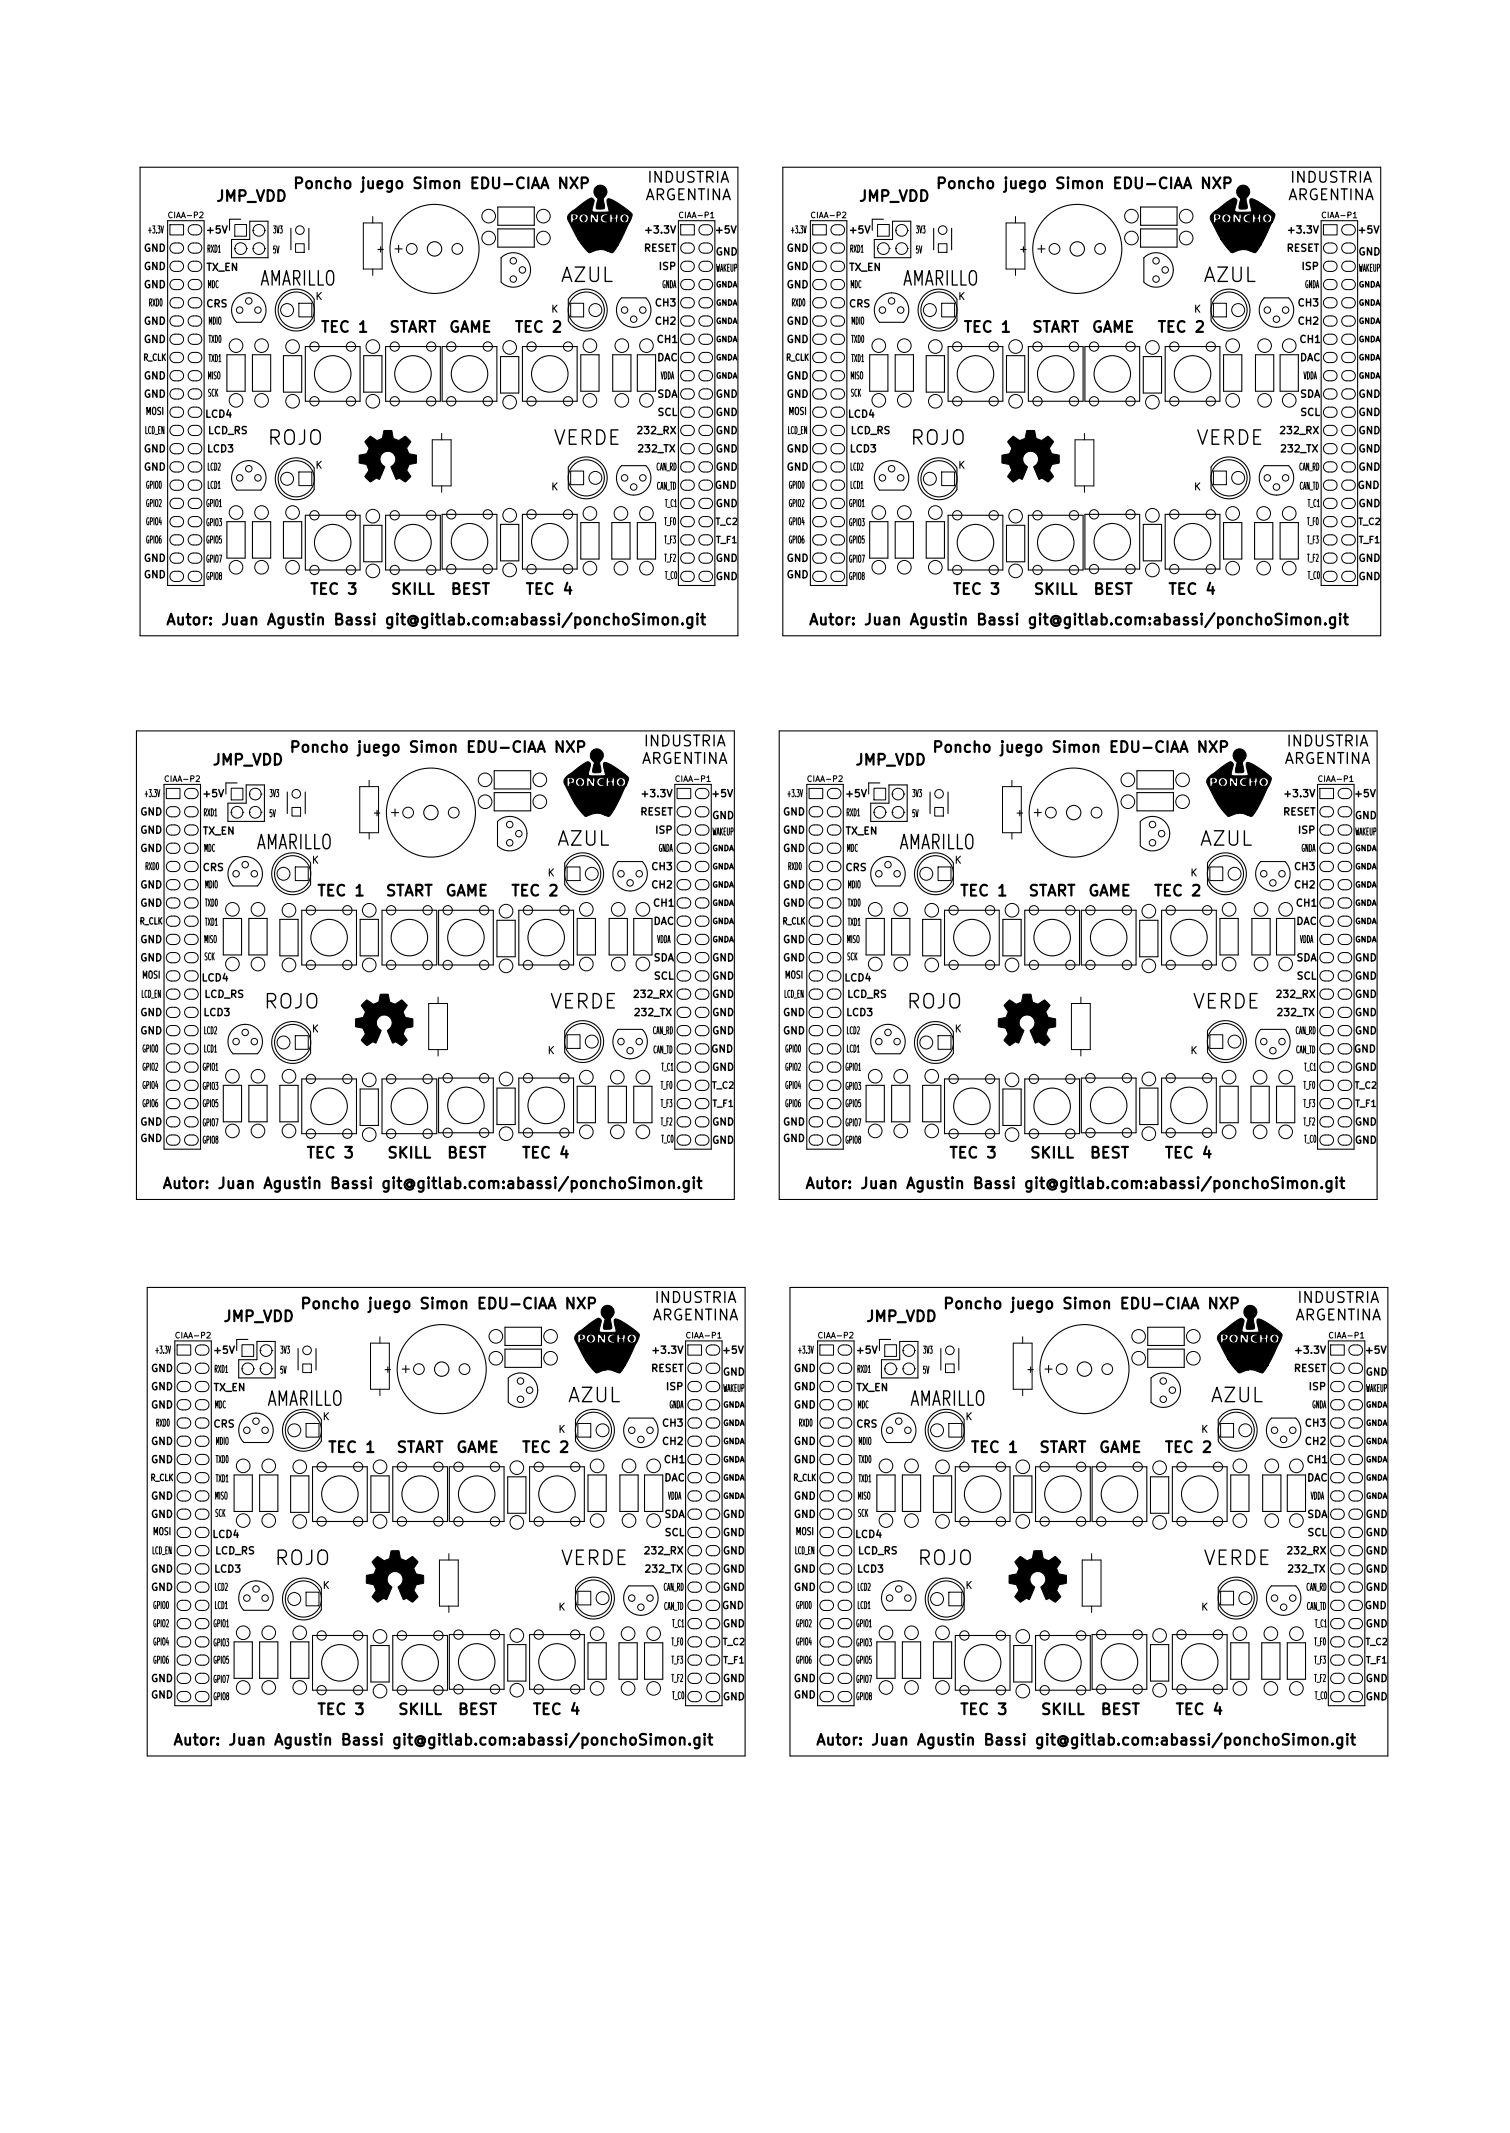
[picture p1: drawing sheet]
<svg xmlns="http://www.w3.org/2000/svg" width="210mm" height="297mm" viewBox="0 0 210 297" stroke-linecap="round" stroke-linejoin="round" font-family="sans-serif">
<defs><g id="words">
<g font-size="2.8">
<text x="36" y="39.8">AMARILLO</text>
<text x="78" y="39.3">AZUL</text>
<text x="125.5" y="39.8">AMARILLO</text>
<text x="167.5" y="39.3">AZUL</text>
<text x="37.2" y="62">ROJO</text>
<text x="77" y="62">VERDE</text>
<text x="126.7" y="62">ROJO</text>
<text x="166.5" y="62">VERDE</text>
<text x="35.5" y="118.3">AMARILLO</text>
<text x="77.5" y="117.8">AZUL</text>
<text x="125" y="118.3">AMARILLO</text>
<text x="167" y="117.8">AZUL</text>
<text x="36.7" y="140.5">ROJO</text>
<text x="76.5" y="140.5">VERDE</text>
<text x="126.2" y="140.5">ROJO</text>
<text x="166" y="140.5">VERDE</text>
<text x="37" y="195.8">AMARILLO</text>
<text x="79" y="195.3">AZUL</text>
<text x="126.5" y="195.8">AMARILLO</text>
<text x="168.5" y="195.3">AZUL</text>
<text x="38.2" y="218">ROJO</text>
<text x="78" y="218">VERDE</text>
<text x="127.7" y="218">ROJO</text>
<text x="167.5" y="218">VERDE</text>
</g>
<g font-size="2.1">
<text x="30.1" y="28.1">JMP_VDD</text>
<text x="43.3" y="26.3">Poncho juego Simon EDU-CIAA NXP</text>
<text x="89.6" y="27.9">ARGENTINA</text>
<text x="90.2" y="25.4">INDUSTRIA</text>
<text x="119.6" y="28.1">JMP_VDD</text>
<text x="132.8" y="26.3">Poncho juego Simon EDU-CIAA NXP</text>
<text x="179.1" y="27.9">ARGENTINA</text>
<text x="179.7" y="25.4">INDUSTRIA</text>
<text x="45" y="46.3">TEC 1</text>
<text x="54" y="46.3">START GAME</text>
<text x="72" y="46.3">TEC 2</text>
<text x="134.5" y="46.3">TEC 1</text>
<text x="143.5" y="46.3">START GAME</text>
<text x="161.5" y="46.3">TEC 2</text>
<text x="43.5" y="82.8">TEC 3</text>
<text x="54.5" y="82.8">SKILL</text>
<text x="62.7" y="82.8">BEST</text>
<text x="73.5" y="82.8">TEC 4</text>
<text x="133" y="82.8">TEC 3</text>
<text x="144" y="82.8">SKILL</text>
<text x="152.2" y="82.8">BEST</text>
<text x="163" y="82.8">TEC 4</text>
<text x="27.4" y="87">Autor: Juan Agustin Bassi git@gitlab.com:abassi/ponchoSimon.git</text>
<text x="116.9" y="87">Autor: Juan Agustin Bassi git@gitlab.com:abassi/ponchoSimon.git</text>
<text x="29.6" y="106.6">JMP_VDD</text>
<text x="42.8" y="104.8">Poncho juego Simon EDU-CIAA NXP</text>
<text x="89.1" y="106.4">ARGENTINA</text>
<text x="89.7" y="103.9">INDUSTRIA</text>
<text x="119.1" y="106.6">JMP_VDD</text>
<text x="132.3" y="104.8">Poncho juego Simon EDU-CIAA NXP</text>
<text x="178.6" y="106.4">ARGENTINA</text>
<text x="179.2" y="103.9">INDUSTRIA</text>
<text x="44.5" y="124.8">TEC 1</text>
<text x="53.5" y="124.8">START GAME</text>
<text x="71.5" y="124.8">TEC 2</text>
<text x="134" y="124.8">TEC 1</text>
<text x="143" y="124.8">START GAME</text>
<text x="161" y="124.8">TEC 2</text>
<text x="43" y="161.3">TEC 3</text>
<text x="54" y="161.3">SKILL</text>
<text x="62.2" y="161.3">BEST</text>
<text x="73" y="161.3">TEC 4</text>
<text x="132.5" y="161.3">TEC 3</text>
<text x="143.5" y="161.3">SKILL</text>
<text x="151.7" y="161.3">BEST</text>
<text x="162.5" y="161.3">TEC 4</text>
<text x="26.9" y="165.5">Autor: Juan Agustin Bassi git@gitlab.com:abassi/ponchoSimon.git</text>
<text x="116.4" y="165.5">Autor: Juan Agustin Bassi git@gitlab.com:abassi/ponchoSimon.git</text>
<text x="31.1" y="184.1">JMP_VDD</text>
<text x="44.3" y="182.3">Poncho juego Simon EDU-CIAA NXP</text>
<text x="90.6" y="183.9">ARGENTINA</text>
<text x="91.2" y="181.4">INDUSTRIA</text>
<text x="120.6" y="184.1">JMP_VDD</text>
<text x="133.8" y="182.3">Poncho juego Simon EDU-CIAA NXP</text>
<text x="180.1" y="183.9">ARGENTINA</text>
<text x="180.7" y="181.4">INDUSTRIA</text>
<text x="46" y="202.3">TEC 1</text>
<text x="55" y="202.3">START GAME</text>
<text x="73" y="202.3">TEC 2</text>
<text x="135.5" y="202.3">TEC 1</text>
<text x="144.5" y="202.3">START GAME</text>
<text x="162.5" y="202.3">TEC 2</text>
<text x="44.5" y="238.8">TEC 3</text>
<text x="55.5" y="238.8">SKILL</text>
<text x="63.7" y="238.8">BEST</text>
<text x="74.5" y="238.8">TEC 4</text>
<text x="134" y="238.8">TEC 3</text>
<text x="145" y="238.8">SKILL</text>
<text x="153.2" y="238.8">BEST</text>
<text x="164" y="238.8">TEC 4</text>
<text x="28.4" y="243">Autor: Juan Agustin Bassi git@gitlab.com:abassi/ponchoSimon.git</text>
<text x="117.9" y="243">Autor: Juan Agustin Bassi git@gitlab.com:abassi/ponchoSimon.git</text>
</g>
<g font-size="1.4">
<text x="20" y="35">GND</text>
<text x="20.8" y="32.5">+3.3V</text>
<text x="28.9" y="35.2">RXD1</text>
<text x="28.9" y="32.5">+5V</text>
<text x="38" y="35.3">5V</text>
<text x="38.1" y="32.5">3V3</text>
<text x="52.6" y="35.2">+</text>
<text x="89.6" y="35">RESET</text>
<text x="90.1" y="32.5">+3.3V</text>
<text x="99.6" y="35.6">GND</text>
<text x="99.8" y="32.5">+5V</text>
<text x="109.5" y="35">GND</text>
<text x="110.3" y="32.5">+3.3V</text>
<text x="118.4" y="35.2">RXD1</text>
<text x="118.4" y="32.5">+5V</text>
<text x="127.5" y="35.3">5V</text>
<text x="127.6" y="32.5">3V3</text>
<text x="142.1" y="35.2">+</text>
<text x="179.1" y="35">RESET</text>
<text x="179.6" y="32.5">+3.3V</text>
<text x="189.1" y="35.6">GND</text>
<text x="189.3" y="32.5">+5V</text>
<text x="20" y="40.1">GND</text>
<text x="20" y="37.6">GND</text>
<text x="28.7" y="37.7">TX_EN</text>
<text x="28.9" y="40.1">MDC</text>
<text x="43.9" y="41.8">K</text>
<text x="91.8" y="37.6">ISP</text>
<text x="92.2" y="40.1">GNDA</text>
<text x="99.6" y="37.8">WAKEUP</text>
<text x="109.5" y="40.1">GND</text>
<text x="109.5" y="37.6">GND</text>
<text x="118.2" y="37.7">TX_EN</text>
<text x="118.4" y="40.1">MDC</text>
<text x="133.4" y="41.8">K</text>
<text x="181.3" y="37.6">ISP</text>
<text x="181.7" y="40.1">GNDA</text>
<text x="189.1" y="37.8">WAKEUP</text>
<text x="20" y="47.7">GND</text>
<text x="20" y="45.2">GND</text>
<text x="20.8" y="42.7">RXD0</text>
<text x="28.7" y="42.8">CRS</text>
<text x="29" y="45.2">MDIO</text>
<text x="29.1" y="47.7">TXD0</text>
<text x="76.7" y="43.5">K</text>
<text x="91.3" y="45.2">CH2</text>
<text x="91.3" y="42.7">CH3</text>
<text x="91.5" y="47.7">CH1</text>
<text x="109.5" y="47.7">GND</text>
<text x="109.5" y="45.2">GND</text>
<text x="110.3" y="42.7">RXD0</text>
<text x="118.2" y="42.8">CRS</text>
<text x="118.5" y="45.2">MDIO</text>
<text x="118.6" y="47.7">TXD0</text>
<text x="166.2" y="43.5">K</text>
<text x="180.8" y="45.2">CH2</text>
<text x="180.8" y="42.7">CH3</text>
<text x="181" y="47.7">CH1</text>
<text x="20" y="52.8">GND</text>
<text x="28.9" y="52.8">MISO</text>
<text x="29.1" y="50.4">TXD1</text>
<text x="91.4" y="50.3">DAC</text>
<text x="91.9" y="52.8">VDDA</text>
<text x="109.5" y="52.8">GND</text>
<text x="118.4" y="52.8">MISO</text>
<text x="118.6" y="50.4">TXD1</text>
<text x="180.9" y="50.3">DAC</text>
<text x="181.4" y="52.8">VDDA</text>
<text x="20" y="55.4">GND</text>
<text x="20.3" y="57.8">MOSI</text>
<text x="28.6" y="58.2">LCD4</text>
<text x="29" y="55.2">SCK</text>
<text x="91.5" y="55.4">SDA</text>
<text x="91.5" y="57.9">SCL</text>
<text x="99.6" y="57.9">GND</text>
<text x="99.6" y="55.4">GND</text>
<text x="109.5" y="55.4">GND</text>
<text x="109.8" y="57.8">MOSI</text>
<text x="118.1" y="58.2">LCD4</text>
<text x="118.5" y="55.2">SCK</text>
<text x="181" y="55.4">SDA</text>
<text x="181" y="57.9">SCL</text>
<text x="189.1" y="57.9">GND</text>
<text x="189.1" y="55.4">GND</text>
<text x="20" y="65.5">GND</text>
<text x="20" y="63">GND</text>
<text x="20.2" y="60.4">LCD_EN</text>
<text x="28.9" y="63">LCD3</text>
<text x="28.9" y="65.5">LCD2</text>
<text x="28.9" y="60.4">LCD_RS</text>
<text x="43.9" y="65.3">K</text>
<text x="88.9" y="60.4">232_RX</text>
<text x="89" y="63">232_TX</text>
<text x="91.4" y="65.5">CAN_RD</text>
<text x="99.6" y="65.5">GND</text>
<text x="99.6" y="63">GND</text>
<text x="99.6" y="60.4">GND</text>
<text x="109.5" y="65.5">GND</text>
<text x="109.5" y="63">GND</text>
<text x="109.7" y="60.4">LCD_EN</text>
<text x="118.4" y="63">LCD3</text>
<text x="118.4" y="65.5">LCD2</text>
<text x="118.4" y="60.4">LCD_RS</text>
<text x="133.4" y="65.3">K</text>
<text x="178.4" y="60.4">232_RX</text>
<text x="178.5" y="63">232_TX</text>
<text x="180.9" y="65.5">CAN_RD</text>
<text x="189.1" y="65.5">GND</text>
<text x="189.1" y="63">GND</text>
<text x="189.1" y="60.4">GND</text>
<text x="20.4" y="70.6">GPIO2GPIO1</text>
<text x="20.4" y="68.1">GPIO0LCD1</text>
<text x="76.7" y="68.3">K</text>
<text x="91.4" y="68.2">CAN_TD</text>
<text x="92.6" y="70.6">T_C1</text>
<text x="99.5" y="68.1">GND</text>
<text x="99.6" y="70.6">GND</text>
<text x="109.9" y="70.6">GPIO2GPIO1</text>
<text x="109.9" y="68.1">GPIO0LCD1</text>
<text x="166.2" y="68.3">K</text>
<text x="180.9" y="68.2">CAN_TD</text>
<text x="182.1" y="70.6">T_C1</text>
<text x="189" y="68.1">GND</text>
<text x="189.1" y="70.6">GND</text>
<text x="20.4" y="75.7">GPIO6GPIO5</text>
<text x="20.4" y="73.1">GPIO4GPIO3</text>
<text x="92.5" y="75.7">T_F3</text>
<text x="92.5" y="73.1">T_F0</text>
<text x="109.9" y="75.7">GPIO6GPIO5</text>
<text x="109.9" y="73.1">GPIO4GPIO3</text>
<text x="182" y="75.7">T_F3</text>
<text x="182" y="73.1">T_F0</text>
<text x="20" y="80.5">GND</text>
<text x="20" y="78.2">GND</text>
<text x="28.8" y="80.8">GPIO8</text>
<text x="28.8" y="78.4">GPIO7</text>
<text x="92.5" y="78.2">T_F2</text>
<text x="92.6" y="80.6">T_C0</text>
<text x="99.6" y="80.8">GND</text>
<text x="99.6" y="78.2">GND</text>
<text x="109.5" y="80.5">GND</text>
<text x="109.5" y="78.2">GND</text>
<text x="118.3" y="80.8">GPIO8</text>
<text x="118.3" y="78.4">GPIO7</text>
<text x="182" y="78.2">T_F2</text>
<text x="182.1" y="80.6">T_C0</text>
<text x="189.1" y="80.8">GND</text>
<text x="189.1" y="78.2">GND</text>
<text x="19.5" y="113.5">GND</text>
<text x="20.3" y="111">+3.3V</text>
<text x="28.4" y="113.7">RXD1</text>
<text x="28.4" y="111">+5V</text>
<text x="37.5" y="113.8">5V</text>
<text x="37.6" y="111">3V3</text>
<text x="52.1" y="113.7">+</text>
<text x="89.1" y="113.5">RESET</text>
<text x="89.6" y="111">+3.3V</text>
<text x="99.3" y="111">+5V</text>
<text x="109" y="113.5">GND</text>
<text x="109.8" y="111">+3.3V</text>
<text x="117.9" y="113.7">RXD1</text>
<text x="117.9" y="111">+5V</text>
<text x="127" y="113.8">5V</text>
<text x="127.1" y="111">3V3</text>
<text x="141.6" y="113.7">+</text>
<text x="178.6" y="113.5">RESET</text>
<text x="179.1" y="111">+3.3V</text>
<text x="188.8" y="111">+5V</text>
<text x="19.5" y="118.6">GND</text>
<text x="19.5" y="116.1">GND</text>
<text x="28.2" y="116.2">TX_EN</text>
<text x="28.4" y="118.6">MDC</text>
<text x="91.3" y="116.1">ISP</text>
<text x="91.7" y="118.6">GNDA</text>
<text x="99.1" y="116.3">WAKEUP</text>
<text x="99.1" y="114.1">GND</text>
<text x="109" y="118.6">GND</text>
<text x="109" y="116.1">GND</text>
<text x="117.7" y="116.2">TX_EN</text>
<text x="117.9" y="118.6">MDC</text>
<text x="180.8" y="116.1">ISP</text>
<text x="181.2" y="118.6">GNDA</text>
<text x="188.6" y="116.3">WAKEUP</text>
<text x="188.6" y="114.1">GND</text>
<text x="19.5" y="123.7">GND</text>
<text x="20.3" y="121.2">RXD0</text>
<text x="28.2" y="121.3">CRS</text>
<text x="28.5" y="123.7">MDIO</text>
<text x="43.4" y="120.3">K</text>
<text x="76.2" y="122">K</text>
<text x="90.8" y="123.7">CH2</text>
<text x="90.8" y="121.2">CH3</text>
<text x="109" y="123.7">GND</text>
<text x="109.8" y="121.2">RXD0</text>
<text x="117.7" y="121.3">CRS</text>
<text x="118" y="123.7">MDIO</text>
<text x="132.9" y="120.3">K</text>
<text x="165.7" y="122">K</text>
<text x="180.3" y="123.7">CH2</text>
<text x="180.3" y="121.2">CH3</text>
<text x="19.5" y="131.3">GND</text>
<text x="19.5" y="126.2">GND</text>
<text x="28.4" y="131.3">MISO</text>
<text x="28.6" y="128.9">TXD1</text>
<text x="28.6" y="126.2">TXD0</text>
<text x="90.9" y="128.8">DAC</text>
<text x="91" y="126.2">CH1</text>
<text x="91.4" y="131.3">VDDA</text>
<text x="109" y="131.3">GND</text>
<text x="109" y="126.2">GND</text>
<text x="117.9" y="131.3">MISO</text>
<text x="118.1" y="128.9">TXD1</text>
<text x="118.1" y="126.2">TXD0</text>
<text x="180.4" y="128.8">DAC</text>
<text x="180.5" y="126.2">CH1</text>
<text x="180.9" y="131.3">VDDA</text>
<text x="19.5" y="133.9">GND</text>
<text x="19.8" y="136.3">MOSI</text>
<text x="28.1" y="136.7">LCD4</text>
<text x="28.5" y="133.7">SCK</text>
<text x="91" y="133.9">SDA</text>
<text x="91" y="136.4">SCL</text>
<text x="99.1" y="136.4">GND</text>
<text x="99.1" y="133.9">GND</text>
<text x="109" y="133.9">GND</text>
<text x="109.3" y="136.3">MOSI</text>
<text x="117.6" y="136.7">LCD4</text>
<text x="118" y="133.7">SCK</text>
<text x="180.5" y="133.9">SDA</text>
<text x="180.5" y="136.4">SCL</text>
<text x="188.6" y="136.4">GND</text>
<text x="188.6" y="133.9">GND</text>
<text x="19.5" y="141.5">GND</text>
<text x="19.7" y="138.9">LCD_EN</text>
<text x="28.4" y="141.5">LCD3</text>
<text x="28.4" y="138.9">LCD_RS</text>
<text x="43.4" y="143.8">K</text>
<text x="88.4" y="138.9">232_RX</text>
<text x="88.5" y="141.5">232_TX</text>
<text x="99.1" y="141.5">GND</text>
<text x="99.1" y="138.9">GND</text>
<text x="109" y="141.5">GND</text>
<text x="109.2" y="138.9">LCD_EN</text>
<text x="117.9" y="141.5">LCD3</text>
<text x="117.9" y="138.9">LCD_RS</text>
<text x="132.9" y="143.8">K</text>
<text x="177.9" y="138.9">232_RX</text>
<text x="178" y="141.5">232_TX</text>
<text x="188.6" y="141.5">GND</text>
<text x="188.6" y="138.9">GND</text>
<text x="19.5" y="144">GND</text>
<text x="19.9" y="149.1">GPIO2GPIO1</text>
<text x="19.9" y="146.6">GPIO0LCD1</text>
<text x="28.4" y="144">LCD2</text>
<text x="76.2" y="146.8">K</text>
<text x="90.9" y="144">CAN_RD</text>
<text x="90.9" y="146.7">CAN_TD</text>
<text x="92.1" y="149.1">T_C1</text>
<text x="99" y="146.6">GND</text>
<text x="99.1" y="149.1">GND</text>
<text x="99.1" y="144">GND</text>
<text x="109" y="144">GND</text>
<text x="109.4" y="149.1">GPIO2GPIO1</text>
<text x="109.4" y="146.6">GPIO0LCD1</text>
<text x="117.9" y="144">LCD2</text>
<text x="165.7" y="146.8">K</text>
<text x="180.4" y="144">CAN_RD</text>
<text x="180.4" y="146.7">CAN_TD</text>
<text x="181.6" y="149.1">T_C1</text>
<text x="188.5" y="146.6">GND</text>
<text x="188.6" y="149.1">GND</text>
<text x="188.6" y="144">GND</text>
<text x="19.9" y="154.2">GPIO6GPIO5</text>
<text x="19.9" y="151.6">GPIO4GPIO3</text>
<text x="92" y="154.2">T_F3</text>
<text x="92" y="151.6">T_F0</text>
<text x="109.4" y="154.2">GPIO6GPIO5</text>
<text x="109.4" y="151.6">GPIO4GPIO3</text>
<text x="181.5" y="154.2">T_F3</text>
<text x="181.5" y="151.6">T_F0</text>
<text x="19.5" y="159">GND</text>
<text x="19.5" y="156.7">GND</text>
<text x="28.3" y="159.3">GPIO8</text>
<text x="28.3" y="156.9">GPIO7</text>
<text x="92" y="156.7">T_F2</text>
<text x="92.1" y="159.1">T_C0</text>
<text x="99.1" y="159.3">GND</text>
<text x="99.1" y="156.7">GND</text>
<text x="109" y="159">GND</text>
<text x="109" y="156.7">GND</text>
<text x="117.8" y="159.3">GPIO8</text>
<text x="117.8" y="156.9">GPIO7</text>
<text x="181.5" y="156.7">T_F2</text>
<text x="181.6" y="159.1">T_C0</text>
<text x="188.6" y="159.3">GND</text>
<text x="188.6" y="156.7">GND</text>
<text x="21" y="191">GND</text>
<text x="21.8" y="188.5">+3.3V</text>
<text x="29.9" y="191.2">RXD1</text>
<text x="29.9" y="188.5">+5V</text>
<text x="39" y="191.3">5V</text>
<text x="39.1" y="188.5">3V3</text>
<text x="53.6" y="191.2">+</text>
<text x="90.6" y="191">RESET</text>
<text x="91.1" y="188.5">+3.3V</text>
<text x="100.6" y="191.6">GND</text>
<text x="100.8" y="188.5">+5V</text>
<text x="110.5" y="191">GND</text>
<text x="111.3" y="188.5">+3.3V</text>
<text x="119.4" y="191.2">RXD1</text>
<text x="119.4" y="188.5">+5V</text>
<text x="128.5" y="191.3">5V</text>
<text x="128.6" y="188.5">3V3</text>
<text x="143.1" y="191.2">+</text>
<text x="180.1" y="191">RESET</text>
<text x="180.6" y="188.5">+3.3V</text>
<text x="190.1" y="191.6">GND</text>
<text x="190.3" y="188.5">+5V</text>
<text x="21" y="196.1">GND</text>
<text x="21" y="193.6">GND</text>
<text x="29.7" y="193.7">TX_EN</text>
<text x="29.9" y="196.1">MDC</text>
<text x="44.9" y="197.8">K</text>
<text x="92.8" y="193.6">ISP</text>
<text x="93.2" y="196.1">GNDA</text>
<text x="100.6" y="193.8">WAKEUP</text>
<text x="110.5" y="196.1">GND</text>
<text x="110.5" y="193.6">GND</text>
<text x="119.2" y="193.7">TX_EN</text>
<text x="119.4" y="196.1">MDC</text>
<text x="134.4" y="197.8">K</text>
<text x="182.3" y="193.6">ISP</text>
<text x="182.7" y="196.1">GNDA</text>
<text x="190.1" y="193.8">WAKEUP</text>
<text x="21" y="203.7">GND</text>
<text x="21" y="201.2">GND</text>
<text x="21.8" y="198.7">RXD0</text>
<text x="29.7" y="198.8">CRS</text>
<text x="30" y="201.2">MDIO</text>
<text x="30.1" y="203.7">TXD0</text>
<text x="77.7" y="199.5">K</text>
<text x="92.3" y="201.2">CH2</text>
<text x="92.3" y="198.7">CH3</text>
<text x="92.5" y="203.7">CH1</text>
<text x="110.5" y="203.7">GND</text>
<text x="110.5" y="201.2">GND</text>
<text x="111.3" y="198.7">RXD0</text>
<text x="119.2" y="198.8">CRS</text>
<text x="119.5" y="201.2">MDIO</text>
<text x="119.6" y="203.7">TXD0</text>
<text x="167.2" y="199.5">K</text>
<text x="181.8" y="201.2">CH2</text>
<text x="181.8" y="198.7">CH3</text>
<text x="182" y="203.7">CH1</text>
<text x="21" y="208.8">GND</text>
<text x="29.9" y="208.8">MISO</text>
<text x="30.1" y="206.4">TXD1</text>
<text x="92.4" y="206.3">DAC</text>
<text x="92.9" y="208.8">VDDA</text>
<text x="110.5" y="208.8">GND</text>
<text x="119.4" y="208.8">MISO</text>
<text x="119.6" y="206.4">TXD1</text>
<text x="181.9" y="206.3">DAC</text>
<text x="182.4" y="208.8">VDDA</text>
<text x="21" y="211.4">GND</text>
<text x="21.3" y="213.8">MOSI</text>
<text x="29.6" y="214.2">LCD4</text>
<text x="30" y="211.2">SCK</text>
<text x="92.5" y="211.4">SDA</text>
<text x="92.5" y="213.9">SCL</text>
<text x="100.6" y="213.9">GND</text>
<text x="100.6" y="211.4">GND</text>
<text x="110.5" y="211.4">GND</text>
<text x="110.8" y="213.8">MOSI</text>
<text x="119.1" y="214.2">LCD4</text>
<text x="119.5" y="211.2">SCK</text>
<text x="182" y="211.4">SDA</text>
<text x="182" y="213.9">SCL</text>
<text x="190.1" y="213.9">GND</text>
<text x="190.1" y="211.4">GND</text>
<text x="21" y="221.5">GND</text>
<text x="21" y="219">GND</text>
<text x="21.2" y="216.4">LCD_EN</text>
<text x="29.9" y="219">LCD3</text>
<text x="29.9" y="221.5">LCD2</text>
<text x="29.9" y="216.4">LCD_RS</text>
<text x="44.9" y="221.3">K</text>
<text x="89.9" y="216.4">232_RX</text>
<text x="90" y="219">232_TX</text>
<text x="92.4" y="221.5">CAN_RD</text>
<text x="100.6" y="221.5">GND</text>
<text x="100.6" y="219">GND</text>
<text x="100.6" y="216.4">GND</text>
<text x="110.5" y="221.5">GND</text>
<text x="110.5" y="219">GND</text>
<text x="110.7" y="216.4">LCD_EN</text>
<text x="119.4" y="219">LCD3</text>
<text x="119.4" y="221.5">LCD2</text>
<text x="119.4" y="216.4">LCD_RS</text>
<text x="134.4" y="221.3">K</text>
<text x="179.4" y="216.4">232_RX</text>
<text x="179.5" y="219">232_TX</text>
<text x="181.9" y="221.5">CAN_RD</text>
<text x="190.1" y="221.5">GND</text>
<text x="190.1" y="219">GND</text>
<text x="190.1" y="216.4">GND</text>
<text x="21.4" y="226.6">GPIO2GPIO1</text>
<text x="21.4" y="224.1">GPIO0LCD1</text>
<text x="77.7" y="224.3">K</text>
<text x="92.4" y="224.2">CAN_TD</text>
<text x="93.6" y="226.6">T_C1</text>
<text x="100.5" y="224.1">GND</text>
<text x="100.6" y="226.6">GND</text>
<text x="110.9" y="226.6">GPIO2GPIO1</text>
<text x="110.9" y="224.1">GPIO0LCD1</text>
<text x="167.2" y="224.3">K</text>
<text x="181.9" y="224.2">CAN_TD</text>
<text x="183.1" y="226.6">T_C1</text>
<text x="190" y="224.1">GND</text>
<text x="190.1" y="226.6">GND</text>
<text x="21.4" y="231.7">GPIO6GPIO5</text>
<text x="21.4" y="229.1">GPIO4GPIO3</text>
<text x="93.5" y="231.7">T_F3</text>
<text x="93.5" y="229.1">T_F0</text>
<text x="110.9" y="231.7">GPIO6GPIO5</text>
<text x="110.9" y="229.1">GPIO4GPIO3</text>
<text x="183" y="231.7">T_F3</text>
<text x="183" y="229.1">T_F0</text>
<text x="21" y="236.5">GND</text>
<text x="21" y="234.2">GND</text>
<text x="29.8" y="236.8">GPIO8</text>
<text x="29.8" y="234.4">GPIO7</text>
<text x="93.5" y="234.2">T_F2</text>
<text x="93.6" y="236.6">T_C0</text>
<text x="100.6" y="236.8">GND</text>
<text x="100.6" y="234.2">GND</text>
<text x="110.5" y="236.5">GND</text>
<text x="110.5" y="234.2">GND</text>
<text x="119.3" y="236.8">GPIO8</text>
<text x="119.3" y="234.4">GPIO7</text>
<text x="183" y="234.2">T_F2</text>
<text x="183.1" y="236.6">T_C0</text>
<text x="190.1" y="236.8">GND</text>
<text x="190.1" y="234.2">GND</text>
</g>
<g font-size="1.3">
<text x="19.9" y="50.2">R_CLK</text>
<text x="109.4" y="50.2">R_CLK</text>
<text x="99.7" y="73.1">T_C2</text>
<text x="99.7" y="75.6">T_F1</text>
<text x="189.2" y="73.1">T_C2</text>
<text x="189.2" y="75.6">T_F1</text>
<text x="19.4" y="128.7">R_CLK</text>
<text x="108.9" y="128.7">R_CLK</text>
<text x="99.2" y="151.6">T_C2</text>
<text x="99.2" y="154.1">T_F1</text>
<text x="188.7" y="151.6">T_C2</text>
<text x="188.7" y="154.1">T_F1</text>
<text x="20.9" y="206.2">R_CLK</text>
<text x="110.4" y="206.2">R_CLK</text>
<text x="100.7" y="229.1">T_C2</text>
<text x="100.7" y="231.6">T_F1</text>
<text x="190.2" y="229.1">T_C2</text>
<text x="190.2" y="231.6">T_F1</text>
</g>
<g font-size="1.1">
<text x="23.7" y="30.4">CIAA-P2</text>
<text x="94.8" y="30.4">CIAA-P1</text>
<text x="113.2" y="30.4">CIAA-P2</text>
<text x="184.3" y="30.4">CIAA-P1</text>
<text x="99.6" y="40">GNDA</text>
<text x="189.1" y="40">GNDA</text>
<text x="99.6" y="47.6">GNDA</text>
<text x="99.6" y="45.1">GNDA</text>
<text x="99.6" y="42.5">GNDA</text>
<text x="189.1" y="47.6">GNDA</text>
<text x="189.1" y="45.1">GNDA</text>
<text x="189.1" y="42.5">GNDA</text>
<text x="99.6" y="52.7">GNDA</text>
<text x="99.6" y="50.2">GNDA</text>
<text x="189.1" y="52.7">GNDA</text>
<text x="189.1" y="50.2">GNDA</text>
<text x="23.2" y="108.9">CIAA-P2</text>
<text x="94.3" y="108.9">CIAA-P1</text>
<text x="112.7" y="108.9">CIAA-P2</text>
<text x="183.8" y="108.9">CIAA-P1</text>
<text x="99.1" y="118.5">GNDA</text>
<text x="188.6" y="118.5">GNDA</text>
<text x="99.1" y="123.6">GNDA</text>
<text x="99.1" y="121">GNDA</text>
<text x="188.6" y="123.6">GNDA</text>
<text x="188.6" y="121">GNDA</text>
<text x="99.1" y="131.2">GNDA</text>
<text x="99.1" y="128.7">GNDA</text>
<text x="99.1" y="126.1">GNDA</text>
<text x="188.6" y="131.2">GNDA</text>
<text x="188.6" y="128.7">GNDA</text>
<text x="188.6" y="126.1">GNDA</text>
<text x="24.7" y="186.4">CIAA-P2</text>
<text x="95.8" y="186.4">CIAA-P1</text>
<text x="114.2" y="186.4">CIAA-P2</text>
<text x="185.3" y="186.4">CIAA-P1</text>
<text x="100.6" y="196">GNDA</text>
<text x="190.1" y="196">GNDA</text>
<text x="100.6" y="203.6">GNDA</text>
<text x="100.6" y="201.1">GNDA</text>
<text x="100.6" y="198.5">GNDA</text>
<text x="190.1" y="203.6">GNDA</text>
<text x="190.1" y="201.1">GNDA</text>
<text x="190.1" y="198.5">GNDA</text>
<text x="100.6" y="208.7">GNDA</text>
<text x="100.6" y="206.2">GNDA</text>
<text x="190.1" y="208.7">GNDA</text>
<text x="190.1" y="206.2">GNDA</text>
</g>
</g></defs>
<g fill="none" stroke="#000" stroke-width=".15">
<path d="M19.5 23.3h83.3v65.2h-83.3zM23.3 30.7h5.1v50.8h-5.1zM33.5 30.5h-1.5v1.6M34.8 30.8h2.5v5.1h-5.1v-2.6h2.6zM40.5 31.8v3M43 31.8v3M55 34.7h1M55.5 34.2v1M69.3 31.9h5.1v2.5h-5.1zM69.3 28.8h5.1v2.6h-5.1zM69.8 35.9a2.4 2.4 0 0 1 3.4 0 2.4 2.4 0 0 1 0 3.4 2.4 2.4 0 0 1-3.4 0zM94.5 30.7h5v50.8h-5z"/>
<path d="M109 23.3h83.3v65.2h-83.3zM112.8 30.7h5.1v50.8h-5.1zM123 30.5h-1.5v1.6M124.3 30.8h2.5v5.1h-5.1v-2.6h2.6zM130 31.8v3M132.5 31.8v3M144.5 34.7h1M145 34.2v1M158.8 31.9h5.1v2.5h-5.1zM158.8 28.8h5.1v2.6h-5.1zM159.3 35.9v3.4M159.3 35.9a2.4 2.4 0 0 1 3.4 0 2.4 2.4 0 0 1 0 3.4 2.4 2.4 0 0 1-3.4 0"/>
<path d="M184 30.7h5v50.8h-5zM31.6 49.4h2.5v5.1h-2.5zM32.9 41.5a2.4 2.4 0 0 1 3.4 0 2.4 2.4 0 0 1 0 3.4h-3.4a2.4 2.4 0 0 1 0-3.4zM35.2 49.4h2.5v5.1h-2.5zM39.5 49.5h2.5v5.1h-2.5zM42.5 48.3h7.6v7.6h-7.6zM43.7 41.7a2.92 2.92 0 0 0-4.4-.7 2.92 2.92 0 0 0 .1 4.4 2.92 2.92 0 0 0 4.3-.7v-3M50.6 49.5h2.6v5.1h-2.6zM53.7 48.3h7.6v7.6h-7.6zM61.6 48.3h7.6v7.6h-7.6zM69.7 49.7h2.5v5h-2.5zM72.7 48.3h7.7v7.6h-7.7z"/>
<path d="M79.1 44.7v-3a2.92 2.92 0 0 1 4.4-.7 2.92 2.92 0 0 1 0 4.4 2.92 2.92 0 0 1-4.4-.7M80.9 49.4h2.5v5.1h-2.5zM85.3 49.4h2.6v5.1h-2.6zM86.5 41.5h3.4a2.4 2.4 0 0 1 0 3.4 2.4 2.4 0 0 1-3.4 0 2.4 2.4 0 0 1 0-3.4zM88.7 49.4h2.6v5.1h-2.6zM121.1 49.4h2.5v5.1h-2.5zM122.4 44.9a2.4 2.4 0 0 1 0-3.4 2.4 2.4 0 0 1 3.4 0 2.4 2.4 0 0 1 0 3.4h-3.4M124.7 49.4h2.5v5.1h-2.5zM129 49.5h2.5v5.1h-2.5zM132 48.3h7.6v7.6h-7.6zM133.2 41.7a2.92 2.92 0 0 0-4.4-.7 2.92 2.92 0 0 0 .1 4.4 2.92 2.92 0 0 0 4.3-.7v-3M140.1 49.5h2.6v5.1h-2.6z"/>
<path d="M143.2 48.3h7.6v7.6h-7.6zM151.1 48.3h7.6v7.6h-7.6zM159.2 49.7h2.5v5h-2.5zM162.2 48.3h7.7v7.6h-7.7zM168.6 44.7v-3a2.92 2.92 0 0 1 4.4-.7 2.92 2.92 0 0 1 0 4.4 2.92 2.92 0 0 1-4.4-.7M170.4 49.4h2.5v5.1h-2.5zM174.8 49.4h2.6v5.1h-2.6zM176 41.5h3.4a2.4 2.4 0 0 1 0 3.4 2.4 2.4 0 0 1-3.4 0 2.4 2.4 0 0 1 0-3.4zM178.2 49.4h2.6v5.1h-2.6zM31.6 72.6h2.5v5.1h-2.5zM32.9 68.2h3.4M32.9 68.2a2.4 2.4 0 0 1 0-3.3 2.4 2.4 0 0 1 3.4 0 2.4 2.4 0 0 1 0 3.3"/>
<path d="M35.2 72.6h2.5v5.1h-2.5zM39.5 72.6h2.5v5.1h-2.5zM42.5 71.8h7.6v7.6h-7.6zM43.7 65.2a2.92 2.92 0 0 0-4.4-.7 2.92 2.92 0 0 0 .1 4.4 2.92 2.92 0 0 0 4.3-.7v-3M50.6 73.2h2.6v5h-2.6zM53.7 71.8h7.6v7.6h-7.6zM61.6 71.6h7.6v7.6h-7.6zM69.7 73h2.5v5.1h-2.5zM72.7 71.6h7.7v7.6h-7.7zM79.1 68v-3a2.92 2.92 0 0 1 4.4-.7 2.92 2.92 0 0 1 0 4.5 2.92 2.92 0 0 1-4.4-.7M80.9 72.8h2.5v5.1h-2.5zM85.2 72.8h2.5v5.1h-2.5z"/>
<path d="M86.5 64.8l3.4 .1a2.4 2.4 0 0 1 0 3.3 2.4 2.4 0 0 1-3.4 0 2.4 2.4 0 0 1 0-3.4zM88.7 72.8h2.6v5.1h-2.6zM121.1 72.6h2.5v5.1h-2.5zM122.4 68.2h3.4M122.4 68.2a2.4 2.4 0 0 1 0-3.3 2.4 2.4 0 0 1 3.4 0 2.4 2.4 0 0 1 0 3.3M124.7 72.6h2.5v5.1h-2.5zM129 72.6h2.5v5.1h-2.5zM132 71.8h7.6v7.6h-7.6zM133.2 65.2a2.92 2.92 0 0 0-4.4-.7 2.92 2.92 0 0 0 .1 4.4 2.92 2.92 0 0 0 4.3-.7v-3M140.1 73.2h2.6v5h-2.6zM143.2 71.8h7.6v7.6h-7.6zM151.1 71.6h7.6v7.6h-7.6z"/>
<path d="M159.2 73h2.5v5.1h-2.5zM162.2 71.6h7.7v7.6h-7.7zM168.6 68v-3a2.92 2.92 0 0 1 4.4-.7 2.92 2.92 0 0 1 0 4.5 2.92 2.92 0 0 1-4.4-.7M170.4 72.8h2.5v5.1h-2.5zM174.7 72.8h2.5v5.1h-2.5zM176 64.8l3.4 .1a2.4 2.4 0 0 1 0 3.3 2.4 2.4 0 0 1-3.4 0 2.4 2.4 0 0 1 0-3.4zM178.2 72.8h2.6v5.1h-2.6zM19 101.8h83.2v65.2h-83.2zM22.8 109.2h5.1v50.8h-5.1zM31.7 111.8h2.6v-2.5h2.5v5.1h-5.1zM32.4 120a2.4 2.4 0 0 1 3.4 0 2.4 2.4 0 0 1 0 3.4h-3.4a2.4 2.4 0 0 1 0-3.4zM33 109h-1.5v1.6"/>
<path d="M38.6 119.7a2.92 2.92 0 0 1 4.6 .5v3a2.92 2.92 0 0 1-4.2 .8 2.92 2.92 0 0 1-.4-4.3zM40 110.3v3M42.5 110.3v3M54.5 113.2h1M55 112.7v1M68.8 107.3h5.1v2.6h-5.1zM68.8 110.4h5.1v2.5h-5.1zM69.3 114.4a2.4 2.4 0 0 1 3.4 0 2.4 2.4 0 0 1 0 3.4 2.4 2.4 0 0 1-3.4 0zM79 119.7a2.92 2.92 0 0 1 4.3 0 2.92 2.92 0 0 1-.4 4.3 2.92 2.92 0 0 1-4.3-.8v-3zM86 120h3.4a2.4 2.4 0 0 1 0 3.4 2.4 2.4 0 0 1-3.4 0 2.4 2.4 0 0 1 0-3.4zM94 109.2h5v50.8h-5zM108.5 101.8h83.2v65.2h-83.2z"/>
<path d="M112.3 109.2h5.1v50.8h-5.1zM121.2 111.8h2.6v-2.5h2.5v5.1h-5.1zM121.9 120a2.4 2.4 0 0 1 3.4 0 2.4 2.4 0 0 1 0 3.4h-3.4a2.4 2.4 0 0 1 0-3.4zM122.5 109h-1.5v1.6M128.1 119.7a2.92 2.92 0 0 1 4.6 .5v3a2.92 2.92 0 0 1-4.2 .8 2.92 2.92 0 0 1-.4-4.3zM129.5 110.3v3M132 110.3v3M144 113.2h1M144.5 112.7v1M158.3 107.3h5.1v2.6h-5.1zM158.3 110.4h5.1v2.5h-5.1zM158.8 114.4a2.4 2.4 0 0 1 3.4 0 2.4 2.4 0 0 1 0 3.4 2.4 2.4 0 0 1-3.4 0z"/>
<path d="M168.5 119.7a2.92 2.92 0 0 1 4.3 0 2.92 2.92 0 0 1-.4 4.3 2.92 2.92 0 0 1-4.3-.8v-3zM175.5 120h3.4a2.4 2.4 0 0 1 0 3.4 2.4 2.4 0 0 1-3.4 0 2.4 2.4 0 0 1 0-3.4zM183.5 109.2h5v50.8h-5zM31.1 127.9h2.5v5.1h-2.5zM34.7 127.9h2.5v5.1h-2.5zM39 128h2.5v5.1h-2.5zM42 126.8h7.6v7.6h-7.6zM50.1 128h2.6v5.1h-2.6zM53.2 126.8h7.6v7.6h-7.6zM61.1 126.8h7.6v7.6h-7.6zM69.2 128.2h2.5v5h-2.5zM72.2 126.8h7.7v7.6h-7.7z"/>
<path d="M80.4 127.9h2.5v5.1h-2.5zM84.8 127.9h2.6v5.1h-2.6zM88.2 127.9h2.6v5.1h-2.6zM120.6 127.9h2.5v5.1h-2.5zM124.2 127.9h2.5v5.1h-2.5zM128.5 128h2.5v5.1h-2.5zM131.5 126.8h7.6v7.6h-7.6zM139.6 128h2.6v5.1h-2.6zM142.7 126.8h7.6v7.6h-7.6zM150.6 126.8h7.6v7.6h-7.6zM158.7 128.2h2.5v5h-2.5zM161.7 126.8h7.7v7.6h-7.7z"/>
<path d="M169.9 127.9h2.5v5.1h-2.5zM174.3 127.9h2.6v5.1h-2.6zM177.7 127.9h2.6v5.1h-2.6zM31.1 151.1h2.5v5.1h-2.5zM32.4 143.4a2.4 2.4 0 0 1 3.4 0 2.4 2.4 0 0 1 0 3.3h-3.4a2.4 2.4 0 0 1 0-3.3zM34.7 151.1h2.5v5.1h-2.5zM38.6 143.2a2.92 2.92 0 0 1 4.6 .5v3a2.92 2.92 0 0 1-4.2 .8 2.92 2.92 0 0 1-.4-4.3zM39 151.1h2.5v5.1h-2.5zM42 150.3h7.6v7.6h-7.6zM50.1 151.7h2.6v5h-2.6zM53.2 150.3h7.6v7.6h-7.6zM61.1 150.1h7.6v7.6h-7.6z"/>
<path d="M69.2 151.5h2.5v5.1h-2.5zM72.2 150.1h7.7v7.6h-7.7zM78.6 146.5v-3a2.92 2.92 0 0 1 4.4-.7 2.92 2.92 0 0 1 0 4.5 2.92 2.92 0 0 1-4.4-.7M80.4 151.3h2.5v5.1h-2.5zM84.7 151.3h2.5v5.1h-2.5zM86 143.3l3.4 .1a2.4 2.4 0 0 1 0 3.3 2.4 2.4 0 0 1-3.4 0 2.4 2.4 0 0 1 0-3.4zM88.2 151.3h2.6v5.1h-2.6zM120.6 151.1h2.5v5.1h-2.5zM121.9 143.4a2.4 2.4 0 0 1 3.4 0 2.4 2.4 0 0 1 0 3.3h-3.4a2.4 2.4 0 0 1 0-3.3zM124.2 151.1h2.5v5.1h-2.5zM128.1 143.2a2.92 2.92 0 0 1 4.6 .5v3a2.92 2.92 0 0 1-4.2 .8 2.92 2.92 0 0 1-.4-4.3zM128.5 151.1h2.5v5.1h-2.5z"/>
<path d="M131.5 150.3h7.6v7.6h-7.6zM139.6 151.7h2.6v5h-2.6zM142.7 150.3h7.6v7.6h-7.6zM150.6 150.1h7.6v7.6h-7.6zM158.7 151.5h2.5v5.1h-2.5zM161.7 150.1h7.7v7.6h-7.7zM168.1 146.5v-3a2.92 2.92 0 0 1 4.4-.7 2.92 2.92 0 0 1 0 4.5 2.92 2.92 0 0 1-4.4-.7M169.9 151.3h2.5v5.1h-2.5zM174.2 151.3h2.5v5.1h-2.5zM175.5 143.3l3.4 .1a2.4 2.4 0 0 1 0 3.3 2.4 2.4 0 0 1-3.4 0 2.4 2.4 0 0 1 0-3.4zM177.7 151.3h2.6v5.1h-2.6zM20.5 179.3h83.3v65.2h-83.3z"/>
<path d="M110 179.3h83.3v65.2h-83.3zM24.3 186.7h5.1v50.8h-5.1zM33.2 189.3h2.6v-2.5h2.5v5.1h-5.1zM33.9 197.5a2.4 2.4 0 0 1 3.4 0 2.4 2.4 0 0 1 0 3.4h-3.4a2.4 2.4 0 0 1 0-3.4zM34.5 186.5h-1.5v1.6M41.5 187.8v3M44 187.8v3M44.7 197.7a2.92 2.92 0 0 0-4.4-.7 2.92 2.92 0 0 0 .1 4.4 2.92 2.92 0 0 0 4.3-.7v-3M56 190.7h1M56.5 190.2v1M70.3 187.9h5.1v2.5h-5.1zM70.3 184.8h5.1v2.6h-5.1z"/>
<path d="M70.8 191.9v3.4a2.4 2.4 0 0 0 3.4 0 2.4 2.4 0 0 0 0-3.4 2.4 2.4 0 0 0-3.4 0M87.5 197.5h3.4a2.4 2.4 0 0 1 0 3.4 2.4 2.4 0 0 1-3.4 0 2.4 2.4 0 0 1 0-3.4zM95.5 186.7h5v50.8h-5zM113.8 186.7h5.1v50.8h-5.1zM122.7 189.3h2.6v-2.5h2.5v5.1h-5.1zM123.4 197.5a2.4 2.4 0 0 1 3.4 0 2.4 2.4 0 0 1 0 3.4h-3.4a2.4 2.4 0 0 1 0-3.4zM124 186.5h-1.5v1.6M131 187.8v3M133.5 187.8v3M134.2 197.7a2.92 2.92 0 0 0-4.4-.7 2.92 2.92 0 0 0 .1 4.4 2.92 2.92 0 0 0 4.3-.7v-3M145.5 190.7h1M146 190.2v1"/>
<path d="M159.8 187.9h5.1v2.5h-5.1zM159.8 184.8h5.1v2.6h-5.1zM160.3 191.9v3.4a2.4 2.4 0 0 0 3.4 0 2.4 2.4 0 0 0 0-3.4 2.4 2.4 0 0 0-3.4 0M177 197.5h3.4a2.4 2.4 0 0 1 0 3.4 2.4 2.4 0 0 1-3.4 0 2.4 2.4 0 0 1 0-3.4zM185 186.7h5v50.8h-5zM32.6 205.4h2.5v5.1h-2.5zM36.2 205.4h2.5v5.1h-2.5zM40.5 205.5h2.5v5.1h-2.5zM43.5 204.3h7.6v7.6h-7.6zM51.6 205.5h2.6v5.1h-2.6zM54.7 204.3h7.6v7.6h-7.6zM62.6 204.3h7.6v7.6h-7.6z"/>
<path d="M70.7 205.7h2.5v5h-2.5zM73.7 204.3h7.7v7.6h-7.7zM80.1 200.7v-3a2.92 2.92 0 0 1 4.4-.7 2.92 2.92 0 0 1 0 4.4 2.92 2.92 0 0 1-4.4-.7M81.9 205.4h2.5v5.1h-2.5zM86.3 205.4h2.6v5.1h-2.6zM89.7 205.4h2.6v5.1h-2.6zM122.1 205.4h2.5v5.1h-2.5zM125.7 205.4h2.5v5.1h-2.5zM130 205.5h2.5v5.1h-2.5zM133 204.3h7.6v7.6h-7.6zM141.1 205.5h2.6v5.1h-2.6zM144.2 204.3h7.6v7.6h-7.6z"/>
<path d="M152.1 204.3h7.6v7.6h-7.6zM160.2 205.7h2.5v5h-2.5zM163.2 204.3h7.7v7.6h-7.7zM169.6 200.7v-3a2.92 2.92 0 0 1 4.4-.7 2.92 2.92 0 0 1 0 4.4 2.92 2.92 0 0 1-4.4-.7M171.4 205.4h2.5v5.1h-2.5zM175.8 205.4h2.6v5.1h-2.6zM179.2 205.4h2.6v5.1h-2.6zM32.6 228.6h2.5v5.1h-2.5zM33.9 220.9a2.4 2.4 0 0 1 3.4 0 2.4 2.4 0 0 1 0 3.3h-3.4a2.4 2.4 0 0 1 0-3.3zM36.2 228.6h2.5v5.1h-2.5zM40.5 228.6h2.5v5.1h-2.5zM43.5 227.8h7.6v7.6h-7.6z"/>
<path d="M44.7 221.2a2.92 2.92 0 0 0-4.4-.7 2.92 2.92 0 0 0 .1 4.4 2.92 2.92 0 0 0 4.3-.7v-3M51.6 229.2h2.6v5h-2.6zM54.7 227.8h7.6v7.6h-7.6zM62.6 227.6h7.6v7.6h-7.6zM70.7 229h2.5v5.1h-2.5zM73.7 227.6h7.7v7.6h-7.7zM80.1 224v-3a2.92 2.92 0 0 1 4.4-.7 2.92 2.92 0 0 1 0 4.5 2.92 2.92 0 0 1-4.4-.7M81.9 228.8h2.5v5.1h-2.5zM86.2 228.8h2.5v5.1h-2.5zM87.5 220.8l3.4 .1a2.4 2.4 0 0 1 0 3.3 2.4 2.4 0 0 1-3.4 0 2.4 2.4 0 0 1 0-3.4zM89.7 228.8h2.6v5.1h-2.6zM122.1 228.6h2.5v5.1h-2.5z"/>
<path d="M123.4 220.9a2.4 2.4 0 0 1 3.4 0 2.4 2.4 0 0 1 0 3.3h-3.4a2.4 2.4 0 0 1 0-3.3zM125.7 228.6h2.5v5.1h-2.5zM130 228.6h2.5v5.1h-2.5zM133 227.8h7.6v7.6h-7.6zM134.2 221.2a2.92 2.92 0 0 0-4.4-.7 2.92 2.92 0 0 0 .1 4.4 2.92 2.92 0 0 0 4.3-.7v-3M141.1 229.2h2.6v5h-2.6zM144.2 227.8h7.6v7.6h-7.6zM152.1 227.6h7.6v7.6h-7.6zM160.2 229h2.5v5.1h-2.5zM163.2 227.6h7.7v7.6h-7.7zM169.6 224v-3a2.92 2.92 0 0 1 4.4-.7 2.92 2.92 0 0 1 0 4.5 2.92 2.92 0 0 1-4.4-.7M171.4 228.8h2.5v5.1h-2.5z"/>
<path d="M175.7 228.8h2.5v5.1h-2.5zM177 220.8l3.4 .1a2.4 2.4 0 0 1 0 3.3 2.4 2.4 0 0 1-3.4 0 2.4 2.4 0 0 1 0-3.4zM179.2 228.8h2.6v5.1h-2.6z"/>
<circle cx="60.5" cy="34.7" r="6.2"/>
<circle cx="60.5" cy="34.7" r="1"/>
<circle cx="150" cy="34.7" r="6.2"/>
<circle cx="150" cy="34.7" r="1"/>
<circle cx="41.2" cy="43.2" r="2.52"/>
<circle cx="46.3" cy="52.1" r="2.54"/>
<circle cx="57.5" cy="52.1" r="2.54"/>
<circle cx="65.4" cy="52.1" r="2.54"/>
<circle cx="76.6" cy="52.1" r="2.54"/>
<circle cx="81.6" cy="43.2" r="2.52"/>
<circle cx="130.7" cy="43.2" r="2.52"/>
<circle cx="135.8" cy="52.1" r="2.54"/>
<circle cx="147" cy="52.1" r="2.54"/>
<circle cx="154.9" cy="52.1" r="2.54"/>
<circle cx="166.1" cy="52.1" r="2.54"/>
<circle cx="171.1" cy="43.2" r="2.52"/>
<circle cx="41.2" cy="66.7" r="2.52"/>
<circle cx="46.3" cy="75.6" r="2.54"/>
<circle cx="57.5" cy="75.6" r="2.54"/>
<circle cx="65.4" cy="75.4" r="2.54"/>
<circle cx="76.6" cy="75.4" r="2.54"/>
<circle cx="81.6" cy="66.5" r="2.52"/>
<circle cx="130.7" cy="66.7" r="2.52"/>
<circle cx="135.8" cy="75.6" r="2.54"/>
<circle cx="147" cy="75.6" r="2.54"/>
<circle cx="154.9" cy="75.4" r="2.54"/>
<circle cx="166.1" cy="75.4" r="2.54"/>
<circle cx="171.1" cy="66.5" r="2.52"/>
<circle cx="60" cy="113.2" r="6.2"/>
<circle cx="60" cy="113.2" r="1"/>
<circle cx="149.5" cy="113.2" r="6.2"/>
<circle cx="149.5" cy="113.2" r="1"/>
<circle cx="40.7" cy="121.7" r="2.52"/>
<circle cx="45.8" cy="130.6" r="2.54"/>
<circle cx="57" cy="130.6" r="2.54"/>
<circle cx="64.9" cy="130.6" r="2.54"/>
<circle cx="76.1" cy="130.6" r="2.54"/>
<circle cx="81.1" cy="121.7" r="2.52"/>
<circle cx="130.2" cy="121.7" r="2.52"/>
<circle cx="135.3" cy="130.6" r="2.54"/>
<circle cx="146.5" cy="130.6" r="2.54"/>
<circle cx="154.4" cy="130.6" r="2.54"/>
<circle cx="165.6" cy="130.6" r="2.54"/>
<circle cx="170.6" cy="121.7" r="2.52"/>
<circle cx="40.7" cy="145.2" r="2.52"/>
<circle cx="45.8" cy="154.1" r="2.54"/>
<circle cx="57" cy="154.1" r="2.54"/>
<circle cx="64.9" cy="153.9" r="2.54"/>
<circle cx="76.1" cy="153.9" r="2.54"/>
<circle cx="81.1" cy="145" r="2.52"/>
<circle cx="130.2" cy="145.2" r="2.52"/>
<circle cx="135.3" cy="154.1" r="2.54"/>
<circle cx="146.5" cy="154.1" r="2.54"/>
<circle cx="154.4" cy="153.9" r="2.54"/>
<circle cx="165.6" cy="153.9" r="2.54"/>
<circle cx="170.6" cy="145" r="2.52"/>
<circle cx="42.2" cy="199.2" r="2.52"/>
<circle cx="61.5" cy="190.7" r="6.2"/>
<circle cx="61.5" cy="190.7" r="1"/>
<circle cx="82.6" cy="199.2" r="2.52"/>
<circle cx="131.7" cy="199.2" r="2.52"/>
<circle cx="151" cy="190.7" r="6.2"/>
<circle cx="151" cy="190.7" r="1"/>
<circle cx="172.1" cy="199.2" r="2.52"/>
<circle cx="47.3" cy="208.1" r="2.54"/>
<circle cx="58.5" cy="208.1" r="2.54"/>
<circle cx="66.4" cy="208.1" r="2.54"/>
<circle cx="77.6" cy="208.1" r="2.54"/>
<circle cx="136.8" cy="208.1" r="2.54"/>
<circle cx="148" cy="208.1" r="2.54"/>
<circle cx="155.9" cy="208.1" r="2.54"/>
<circle cx="167.1" cy="208.1" r="2.54"/>
<circle cx="42.2" cy="222.7" r="2.52"/>
<circle cx="47.3" cy="231.6" r="2.54"/>
<circle cx="58.5" cy="231.6" r="2.54"/>
<circle cx="66.4" cy="231.4" r="2.54"/>
<circle cx="77.6" cy="231.4" r="2.54"/>
<circle cx="82.6" cy="222.5" r="2.52"/>
<circle cx="131.7" cy="222.7" r="2.52"/>
<circle cx="136.8" cy="231.6" r="2.54"/>
<circle cx="148" cy="231.6" r="2.54"/>
<circle cx="155.9" cy="231.4" r="2.54"/>
<circle cx="167.1" cy="231.4" r="2.54"/>
<circle cx="172.1" cy="222.5" r="2.52"/>
</g>
<g fill="none" stroke="#000" stroke-width=".3">
<path d="M41.2 25.5h.6a.41 .41 0 0 0 .3-.4 .41 .41 0 0 0-.3-.4h-.6v1.5M42.7 25.4a.41 .41 0 0 1 .4-.2 .41 .41 0 0 1 .3 .3v.4a.41 .41 0 0 1-.4 .3 .41 .41 0 0 1-.4-.3zM79.4 24.7l1 1.5M80.4 24.7l-1 1.5M81 25.5h.6a.41 .41 0 0 0 .3-.4 .41 .41 0 0 0-.3-.4h-.6v1.5M130.7 25.5h.6a.41 .41 0 0 0 .3-.4 .41 .41 0 0 0-.3-.4h-.6v1.5M132.2 25.4a.41 .41 0 0 1 .4-.2 .41 .41 0 0 1 .3 .3v.4a.41 .41 0 0 1-.4 .3 .41 .41 0 0 1-.4-.3zM168.9 24.7l1 1.5M169.9 24.7l-1 1.5M170.5 25.5h.6a.41 .41 0 0 0 .3-.4 .41 .41 0 0 0-.3-.4h-.6v1.5M23.3 87l.5-1.5 .5 1.5M23.5 86.5h.7"/>
<path d="M24.8 86l.1 .9a.41 .41 0 0 0 .6-.1M25.5 86v1M26 86h.5M26.2 85.5v1.3v.1l.3 .1M95 86.8l.1 .1-.1 .1v-.1v-.1v.2M96.4 86v1.2a.41 .41 0 0 1-.6 .2M96.4 86h-.4l-.3 .3v.4l.1 .2 .2 .1 .4-.1M97.1 85.5h-.1l.1 .1 .1-.1h-.1v.1M97.1 86v1M97.6 86h.6M97.8 85.5v1.3l.1 .1 .3 .1M112.8 87l.5-1.5 .5 1.5"/>
<path d="M113 86.5h.7M114.3 86l.1 .9a.41 .41 0 0 0 .6-.1M115 86v1M115.5 86h.5M115.7 85.5v1.3l.1 .1 .2 .1M184.5 86.8l.1 .1-.1 .1v-.1v-.1v.2M185.9 86v1.2a.41 .41 0 0 1-.6 .2M185.9 86h-.4l-.3 .3v.4l.1 .2 .2 .1 .4-.1M186.6 85.5h-.1l.1 .1 .1-.1h-.1v.1M186.6 86v1M187.1 86h.6M187.3 85.5v1.3l.1 .1 .3 .1"/>
<path d="M40.7 104h.6a.41 .41 0 0 0 .3-.4 .41 .41 0 0 0-.3-.4h-.6v1.5M42.3 103.8a.41 .41 0 0 1 .6 .2v.4a.41 .41 0 0 1-.4 .3 .41 .41 0 0 1-.4-.3v-.4zM78.9 103.2l1 1.5M79.9 103.2l-1 1.5M80.5 104h.6a.41 .41 0 0 0 .3-.4 .41 .41 0 0 0-.3-.4h-.6v1.5M130.2 104h.6a.41 .41 0 0 0 .3-.4 .41 .41 0 0 0-.3-.4h-.6v1.5M131.7 103.9a.41 .41 0 0 1 .4-.2 .41 .41 0 0 1 .3 .3v.4a.41 .41 0 0 1-.4 .3 .41 .41 0 0 1-.4-.3zM168.4 103.2l1 1.5M169.4 103.2l-1 1.5M170 104h.6a.41 .41 0 0 0 .3-.4 .41 .41 0 0 0-.3-.4h-.6v1.5M22.8 165.5l.5-1.5 .5 1.5M23 165h.7"/>
<path d="M24.3 164.5l.1 .9a.41 .41 0 0 0 .6-.1M25 164.5v1M25.5 164.5h.5M25.7 164v1.3l.1 .1 .2 .1M94.5 165.3l.1 .1-.1 .1v-.1v-.1v.2M95.9 164.5v1.2a.41 .41 0 0 1-.7 .2M95.9 164.5h-.4l-.3 .3v.4l.1 .2 .2 .1 .4-.1M96.6 164h-.1l.1 .1 .1-.1h-.1v.1M96.6 164.5v1M97.1 164.5h.6M97.3 164v1.3l.1 .1 .3 .1M112.3 165.5l.5-1.5 .5 1.5"/>
<path d="M112.5 165h.7M113.8 164.5l.1 .9a.41 .41 0 0 0 .6-.1M114.5 164.5v1M115 164.5h.5M115.2 164v1.3v.1l.3 .1M184 165.3l.1 .1-.1 .1v-.1v-.1v.2M185.4 164.5v1.2a.41 .41 0 0 1-.7 .2M185.4 164.5h-.4l-.3 .3v.4l.1 .2 .2 .1 .4-.1M186.1 164h-.1l.1 .1 .1-.1h-.1v.1M186.1 164.5v1M186.6 164.5h.6M186.8 164v1.3l.1 .1 .3 .1"/>
<path d="M42.2 181.5h.6a.41 .41 0 0 0 .3-.4 .41 .41 0 0 0-.3-.4h-.6v1.5M43.7 181.4a.41 .41 0 0 1 .4-.2 .41 .41 0 0 1 .3 .3v.4a.41 .41 0 0 1-.4 .3 .41 .41 0 0 1-.4-.3zM80.4 180.7l1 1.5M81.4 180.7l-1 1.5M82 181.5h.6a.41 .41 0 0 0 .3-.4 .41 .41 0 0 0-.3-.4h-.6v1.5M131.7 181.5h.6a.41 .41 0 0 0 .3-.4 .41 .41 0 0 0-.3-.4h-.6v1.5M133.2 181.4a.41 .41 0 0 1 .4-.2 .41 .41 0 0 1 .3 .3v.4a.41 .41 0 0 1-.4 .3 .41 .41 0 0 1-.4-.3zM169.9 180.7l1 1.5M170.9 180.7l-1 1.5M171.5 181.5h.6a.41 .41 0 0 0 .3-.4 .41 .41 0 0 0-.3-.4h-.6v1.5M24.3 243l.5-1.5 .5 1.5M24.5 242.5h.7"/>
<path d="M25.8 242l.1 .9a.41 .41 0 0 0 .6-.1M26.5 242v1M27 242h.5M27.2 241.5v1.3v.1l.3 .1M96 242.8l.1 .1-.1 .1v-.1v-.1v.2M97.4 242v1.2a.41 .41 0 0 1-.6 .2M97.4 242h-.4l-.3 .3v.4l.1 .2 .2 .1 .4-.1M98.1 241.5h-.1l.1 .1 .1-.1h-.1v.1M98.1 242v1M98.6 242h.6M98.8 241.5v1.3l.1 .1 .3 .1M113.8 243l.5-1.5 .5 1.5"/>
<path d="M114 242.5h.7M115.3 242l.1 .9a.41 .41 0 0 0 .6-.1M116 242v1M116.5 242h.5M116.7 241.5v1.3l.1 .1 .2 .1M185.5 242.8l.1 .1-.1 .1v-.1v-.1v.2M186.9 242v1.2a.41 .41 0 0 1-.6 .2M186.9 242h-.4l-.3 .3v.4l.1 .2 .2 .1 .4-.1M187.6 241.5h-.1l.1 .1 .1-.1h-.1v.1M187.6 242v1M188.1 242h.6M188.3 241.5v1.3l.1 .1 .3 .1"/>
</g>
<g fill="none" stroke="#000" stroke-width=".14">
<path d="M23.9 34l.3-.1 .6-.1a.71 .71 0 0 1 .8 .7 .71 .71 0 0 1-.8 .8h-.4a.71 .71 0 0 1-.7-.5 .71 .71 0 0 1 .2-.8zM23.9 36.6l.3-.2h.6a.71 .71 0 0 1 .8 .7 .71 .71 0 0 1-.8 .7h-.4a.71 .71 0 0 1-.7-.4 .71 .71 0 0 1 .2-.8zM23.9 39.1l.3-.2h.6a.71 .71 0 0 1 .8 .7 .71 .71 0 0 1-.8 .7h-.4a.71 .71 0 0 1-.7-.4 .71 .71 0 0 1 .2-.8zM26.4 34l.3-.1 .7-.1a.71 .71 0 0 1 .7 .7 .71 .71 0 0 1-.7 .8h-.5a.71 .71 0 0 1-.6-.5 .71 .71 0 0 1 .1-.8zM26.4 36.6l.3-.2h.7a.71 .71 0 0 1 .7 .7 .71 .71 0 0 1-.7 .7h-.5a.71 .71 0 0 1-.6-.4 .71 .71 0 0 1 .1-.8zM26.4 39.1l.3-.2h.7a.71 .71 0 0 1 .7 .7 .71 .71 0 0 1-.7 .7h-.5a.71 .71 0 0 1-.6-.4 .71 .71 0 0 1 .1-.8zM32.7 31.3h1.6v1.6h-1.6zM35.2 32.1h.1M35.2 32.1a.81 .81 0 0 0 .8 .8 .81 .81 0 0 0 .9-.8M35.2 32.1a.81 .81 0 0 1 .8-.8 .81 .81 0 0 1 .9 .8M36.9 32.1h.1M36.9 34.6h.1"/>
<path d="M41.2 33.9h1.2v1.2h-1.2zM50.6 37.5v-6.5h2.6v6.5M51.9 30.2v.8M94.8 31.3h1.9v1.4h-1.9zM95 34l.3-.1 .7-.1a.71 .71 0 0 1 .7 .7 .71 .71 0 0 1-.7 .8h-.5a.71 .71 0 0 1-.7-.5 .71 .71 0 0 1 .2-.8zM95 36.6l.3-.2h.7a.71 .71 0 0 1 .7 .7 .71 .71 0 0 1-.7 .7h-.5a.71 .71 0 0 1-.7-.4 .71 .71 0 0 1 .2-.8zM97.5 31.5l.3-.2h.7a.71 .71 0 0 1 .7 .7 .71 .71 0 0 1-.7 .7h-.5a.71 .71 0 0 1-.6-.4 .71 .71 0 0 1 .1-.8zM97.5 34l.3-.1 .7-.1a.71 .71 0 0 1 .7 .7 .71 .71 0 0 1-.7 .8h-.5a.71 .71 0 0 1-.6-.5 .71 .71 0 0 1 .1-.8zM97.5 36.6l.3-.2h.7a.71 .71 0 0 1 .7 .7 .71 .71 0 0 1-.7 .7h-.5a.71 .71 0 0 1-.6-.4 .71 .71 0 0 1 .1-.8zM113.4 34l.3-.1 .6-.1a.71 .71 0 0 1 .8 .7 .71 .71 0 0 1-.8 .8h-.4a.71 .71 0 0 1-.7-.5 .71 .71 0 0 1 .2-.8zM113.4 36.6l.3-.2h.6a.71 .71 0 0 1 .8 .7 .71 .71 0 0 1-.8 .7h-.4a.71 .71 0 0 1-.7-.4 .71 .71 0 0 1 .2-.8zM113.4 39.1l.3-.2h.6a.71 .71 0 0 1 .8 .7 .71 .71 0 0 1-.8 .7h-.4a.71 .71 0 0 1-.7-.4 .71 .71 0 0 1 .2-.8z"/>
<path d="M115.9 34l.3-.1 .7-.1a.71 .71 0 0 1 .7 .7 .71 .71 0 0 1-.7 .8h-.5a.71 .71 0 0 1-.6-.5 .71 .71 0 0 1 .1-.8zM115.9 36.6l.3-.2h.7a.71 .71 0 0 1 .7 .7 .71 .71 0 0 1-.7 .7h-.5a.71 .71 0 0 1-.6-.4 .71 .71 0 0 1 .1-.8zM115.9 39.1l.3-.2h.7a.71 .71 0 0 1 .7 .7 .71 .71 0 0 1-.7 .7h-.5a.71 .71 0 0 1-.6-.4 .71 .71 0 0 1 .1-.8zM122.2 31.3h1.6v1.6h-1.6zM124.7 32.1h.1M124.7 32.1a.81 .81 0 0 0 .8 .8 .81 .81 0 0 0 .9-.8M124.7 32.1a.81 .81 0 0 1 .8-.8 .81 .81 0 0 1 .9 .8M126.4 32.1h.1M126.4 34.6h.1M130.7 33.9h1.2v1.2h-1.2zM140.1 37.5v-6.5h2.6v6.5M141.4 30.2v.8"/>
<path d="M184.3 31.3h1.9v1.4h-1.9zM184.5 34l.3-.1 .7-.1a.71 .71 0 0 1 .7 .7 .71 .71 0 0 1-.7 .8h-.5a.71 .71 0 0 1-.7-.5 .71 .71 0 0 1 .2-.8zM184.5 36.6l.3-.2h.7a.71 .71 0 0 1 .7 .7 .71 .71 0 0 1-.7 .7h-.5a.71 .71 0 0 1-.7-.4 .71 .71 0 0 1 .2-.8zM187 31.5l.3-.2h.7a.71 .71 0 0 1 .7 .7 .71 .71 0 0 1-.7 .7h-.5a.71 .71 0 0 1-.6-.4 .71 .71 0 0 1 .1-.8zM187 34l.3-.1 .7-.1a.71 .71 0 0 1 .7 .7 .71 .71 0 0 1-.7 .8h-.5a.71 .71 0 0 1-.6-.5 .71 .71 0 0 1 .1-.8zM187 36.6l.3-.2h.7a.71 .71 0 0 1 .7 .7 .71 .71 0 0 1-.7 .7h-.5a.71 .71 0 0 1-.6-.4 .71 .71 0 0 1 .1-.8zM23.9 44.2l.3-.2h.6a.71 .71 0 0 1 .8 .7 .71 .71 0 0 1-.8 .7h-.4a.71 .71 0 0 1-.7-.4 .71 .71 0 0 1 .2-.8zM23.9 46.7l.3-.2h.6a.71 .71 0 0 1 .8 .7 .71 .71 0 0 1-.8 .8h-.4a.71 .71 0 0 1-.7-.5 .71 .71 0 0 1 .2-.8zM23.9 51.8l.3-.2h.6a.71 .71 0 0 1 .8 .7 .71 .71 0 0 1-.8 .7h-.4a.71 .71 0 0 1-.7-.4 .71 .71 0 0 1 .2-.8zM23.9 54.4l.3-.2h.6a.71 .71 0 0 1 .8 .7 .71 .71 0 0 1-.8 .7h-.4a.71 .71 0 0 1-.7-.5 .71 .71 0 0 1 .2-.7zM26.4 44.2l.4-.2h.6a.71 .71 0 0 1 .7 .7 .71 .71 0 0 1-.7 .7h-.5a.71 .71 0 0 1-.6-.4 .71 .71 0 0 1 .1-.8zM26.4 46.7l.4-.2h.6a.71 .71 0 0 1 .7 .7 .71 .71 0 0 1-.7 .8h-.5a.71 .71 0 0 1-.6-.5 .71 .71 0 0 1 .1-.8z"/>
<path d="M26.4 49.3l.4-.2h.6a.71 .71 0 0 1 .7 .7 .71 .71 0 0 1-.7 .7h-.5a.71 .71 0 0 1-.6-.4 .71 .71 0 0 1 .1-.8zM26.4 51.8l.4-.2h.6a.71 .71 0 0 1 .7 .7 .71 .71 0 0 1-.7 .7h-.5a.71 .71 0 0 1-.6-.4 .71 .71 0 0 1 .1-.8zM26.4 54.4l.4-.2h.6a.71 .71 0 0 1 .7 .7 .71 .71 0 0 1-.7 .7h-.5a.71 .71 0 0 1-.6-.5 .71 .71 0 0 1 .1-.7zM26.4 56.9l.4-.2h.6a.71 .71 0 0 1 .7 .7 .71 .71 0 0 1-.7 .7h-.5a.71 .71 0 0 1-.6-.4 .71 .71 0 0 1 .1-.8zM41.6 42.2h1.8v1.9h-1.8zM79.5 42.2h1.8v1.9h-1.8zM95 44.2l.4-.2h.6a.71 .71 0 0 1 .7 .7 .71 .71 0 0 1-.7 .7h-.5a.71 .71 0 0 1-.7-.4 .71 .71 0 0 1 .2-.8zM95 46.7l.4-.2h.6a.71 .71 0 0 1 .7 .7 .71 .71 0 0 1-.7 .8h-.5a.71 .71 0 0 1-.7-.5 .71 .71 0 0 1 .2-.8zM95 49.3l.4-.2h.6a.71 .71 0 0 1 .7 .7 .71 .71 0 0 1-.7 .7h-.5a.71 .71 0 0 1-.7-.4 .71 .71 0 0 1 .2-.8zM95 54.4l.4-.2h.6a.71 .71 0 0 1 .7 .7 .71 .71 0 0 1-.7 .7h-.5a.71 .71 0 0 1-.7-.5 .71 .71 0 0 1 .2-.7zM95 56.9l.4-.2h.6a.71 .71 0 0 1 .7 .7 .71 .71 0 0 1-.7 .7h-.5a.71 .71 0 0 1-.7-.4 .71 .71 0 0 1 .2-.8zM95 59.4l.4-.2h.6a.71 .71 0 0 1 .7 .7 .71 .71 0 0 1-.7 .8h-.5a.71 .71 0 0 1-.7-.5 .71 .71 0 0 1 .2-.8z"/>
<path d="M95 41.7l.3-.2h.7a.71 .71 0 0 1 .7 .7 .71 .71 0 0 1-.7 .7h-.5a.71 .71 0 0 1-.7-.5 .71 .71 0 0 1 .2-.7zM97.5 41.7l.3-.2h.7a.71 .71 0 0 1 .7 .7 .71 .71 0 0 1-.7 .7h-.5a.71 .71 0 0 1-.6-.5 .71 .71 0 0 1 .1-.7zM97.5 44.2l.4-.2h.6a.71 .71 0 0 1 .7 .7 .71 .71 0 0 1-.7 .7h-.5a.71 .71 0 0 1-.6-.4 .71 .71 0 0 1 .1-.8zM97.5 46.7l.4-.2h.6a.71 .71 0 0 1 .7 .7 .71 .71 0 0 1-.7 .8h-.5a.71 .71 0 0 1-.6-.5 .71 .71 0 0 1 .1-.8zM97.5 49.3l.4-.2h.6a.71 .71 0 0 1 .7 .7 .71 .71 0 0 1-.7 .7h-.5a.71 .71 0 0 1-.6-.4 .71 .71 0 0 1 .1-.8zM97.5 54.4l.4-.2h.6a.71 .71 0 0 1 .7 .7 .71 .71 0 0 1-.7 .7h-.5a.71 .71 0 0 1-.6-.5 .71 .71 0 0 1 .1-.7zM97.5 56.9l.4-.2h.6a.71 .71 0 0 1 .7 .7 .71 .71 0 0 1-.7 .7h-.5a.71 .71 0 0 1-.6-.4 .71 .71 0 0 1 .1-.8zM97.5 59.4l.4-.2h.6a.71 .71 0 0 1 .7 .7 .71 .71 0 0 1-.7 .8h-.5a.71 .71 0 0 1-.6-.5 .71 .71 0 0 1 .1-.8zM113.4 44.2l.3-.2h.6a.71 .71 0 0 1 .8 .7 .71 .71 0 0 1-.8 .7h-.4a.71 .71 0 0 1-.7-.4 .71 .71 0 0 1 .2-.8zM113.4 46.7l.3-.2h.6a.71 .71 0 0 1 .8 .7 .71 .71 0 0 1-.8 .8h-.4a.71 .71 0 0 1-.7-.5 .71 .71 0 0 1 .2-.8zM113.4 51.8l.3-.2h.6a.71 .71 0 0 1 .8 .7 .71 .71 0 0 1-.8 .7h-.4a.71 .71 0 0 1-.7-.4 .71 .71 0 0 1 .2-.8zM113.4 54.4l.3-.2h.6a.71 .71 0 0 1 .8 .7 .71 .71 0 0 1-.8 .7h-.4a.71 .71 0 0 1-.7-.5 .71 .71 0 0 1 .2-.7z"/>
<path d="M115.9 44.2l.4-.2h.6a.71 .71 0 0 1 .7 .7 .71 .71 0 0 1-.7 .7h-.5a.71 .71 0 0 1-.6-.4 .71 .71 0 0 1 .1-.8zM115.9 46.7l.4-.2h.6a.71 .71 0 0 1 .7 .7 .71 .71 0 0 1-.7 .8h-.5a.71 .71 0 0 1-.6-.5 .71 .71 0 0 1 .1-.8zM115.9 49.3l.4-.2h.6a.71 .71 0 0 1 .7 .7 .71 .71 0 0 1-.7 .7h-.5a.71 .71 0 0 1-.6-.4 .71 .71 0 0 1 .1-.8zM115.9 51.8l.4-.2h.6a.71 .71 0 0 1 .7 .7 .71 .71 0 0 1-.7 .7h-.5a.71 .71 0 0 1-.6-.4 .71 .71 0 0 1 .1-.8zM115.9 54.4l.4-.2h.6a.71 .71 0 0 1 .7 .7 .71 .71 0 0 1-.7 .7h-.5a.71 .71 0 0 1-.6-.5 .71 .71 0 0 1 .1-.7zM115.9 56.9l.4-.2h.6a.71 .71 0 0 1 .7 .7 .71 .71 0 0 1-.7 .7h-.5a.71 .71 0 0 1-.6-.4 .71 .71 0 0 1 .1-.8zM131.1 42.2h1.8v1.9h-1.8zM169 42.2h1.8v1.9h-1.8zM184.5 44.2l.4-.2h.6a.71 .71 0 0 1 .7 .7 .71 .71 0 0 1-.7 .7h-.5a.71 .71 0 0 1-.7-.4 .71 .71 0 0 1 .2-.8zM184.5 46.7l.4-.2h.6a.71 .71 0 0 1 .7 .7 .71 .71 0 0 1-.7 .8h-.5a.71 .71 0 0 1-.7-.5 .71 .71 0 0 1 .2-.8zM184.5 49.3l.4-.2h.6a.71 .71 0 0 1 .7 .7 .71 .71 0 0 1-.7 .7h-.5a.71 .71 0 0 1-.7-.4 .71 .71 0 0 1 .2-.8zM184.5 54.4l.4-.2h.6a.71 .71 0 0 1 .7 .7 .71 .71 0 0 1-.7 .7h-.5a.71 .71 0 0 1-.7-.5 .71 .71 0 0 1 .2-.7z"/>
<path d="M184.5 56.9l.4-.2h.6a.71 .71 0 0 1 .7 .7 .71 .71 0 0 1-.7 .7h-.5a.71 .71 0 0 1-.7-.4 .71 .71 0 0 1 .2-.8zM184.5 59.4l.4-.2h.6a.71 .71 0 0 1 .7 .7 .71 .71 0 0 1-.7 .8h-.5a.71 .71 0 0 1-.7-.5 .71 .71 0 0 1 .2-.8zM184.5 41.7l.3-.2h.7a.71 .71 0 0 1 .7 .7 .71 .71 0 0 1-.7 .7h-.5a.71 .71 0 0 1-.7-.5 .71 .71 0 0 1 .2-.7zM187 41.7l.3-.2h.7a.71 .71 0 0 1 .7 .7 .71 .71 0 0 1-.7 .7h-.5a.71 .71 0 0 1-.6-.5 .71 .71 0 0 1 .1-.7zM187 44.2l.4-.2h.6a.71 .71 0 0 1 .7 .7 .71 .71 0 0 1-.7 .7h-.5a.71 .71 0 0 1-.6-.4 .71 .71 0 0 1 .1-.8zM187 46.7l.4-.2h.6a.71 .71 0 0 1 .7 .7 .71 .71 0 0 1-.7 .8h-.5a.71 .71 0 0 1-.6-.5 .71 .71 0 0 1 .1-.8zM187 49.3l.4-.2h.6a.71 .71 0 0 1 .7 .7 .71 .71 0 0 1-.7 .7h-.5a.71 .71 0 0 1-.6-.4 .71 .71 0 0 1 .1-.8zM187 54.4l.4-.2h.6a.71 .71 0 0 1 .7 .7 .71 .71 0 0 1-.7 .7h-.5a.71 .71 0 0 1-.6-.5 .71 .71 0 0 1 .1-.7zM187 56.9l.4-.2h.6a.71 .71 0 0 1 .7 .7 .71 .71 0 0 1-.7 .7h-.5a.71 .71 0 0 1-.6-.4 .71 .71 0 0 1 .1-.8zM187 59.4l.4-.2h.6a.71 .71 0 0 1 .7 .7 .71 .71 0 0 1-.7 .8h-.5a.71 .71 0 0 1-.6-.5 .71 .71 0 0 1 .1-.8zM23.9 62l.3-.2h.6a.71 .71 0 0 1 .8 .7 .71 .71 0 0 1-.8 .7h-.4a.71 .71 0 0 1-.7-.4 .71 .71 0 0 1 .2-.8zM23.9 64.5l.3-.2h.6a.71 .71 0 0 1 .8 .7 .71 .71 0 0 1-.8 .7h-.4a.71 .71 0 0 1-.7-.4 .71 .71 0 0 1 .2-.8z"/>
<path d="M23.9 77.2l.3-.2h.6a.71 .71 0 0 1 .8 .7 .71 .71 0 0 1-.8 .7h-.4a.71 .71 0 0 1-.7-.4 .71 .71 0 0 1 .2-.8zM23.9 79.8l.3-.2h.6a.71 .71 0 0 1 .8 .7 .71 .71 0 0 1-.8 .7h-.4a.71 .71 0 0 1-.7-.5 .71 .71 0 0 1 .2-.7zM26.4 62l.4-.2h.6a.71 .71 0 0 1 .7 .7 .71 .71 0 0 1-.7 .7h-.5a.71 .71 0 0 1-.6-.4 .71 .71 0 0 1 .1-.8zM26.4 64.5l.4-.2h.6a.71 .71 0 0 1 .7 .7 .71 .71 0 0 1-.7 .7h-.5a.71 .71 0 0 1-.6-.4 .71 .71 0 0 1 .1-.8zM26.4 77.2l.4-.2h.6a.71 .71 0 0 1 .7 .7 .71 .71 0 0 1-.7 .7h-.5a.71 .71 0 0 1-.6-.4 .71 .71 0 0 1 .1-.8zM26.4 79.8l.4-.2h.6a.71 .71 0 0 1 .7 .7 .71 .71 0 0 1-.7 .7h-.5a.71 .71 0 0 1-.6-.5 .71 .71 0 0 1 .1-.7zM41.6 65.7h1.8v1.9h-1.8zM60.2 61.2h2.6v6.5h-2.6zM61.5 60.4v.8M61.5 67.7v.9M79.5 65.6h1.8v1.9h-1.8zM95 62l.4-.2h.6a.71 .71 0 0 1 .7 .7 .71 .71 0 0 1-.7 .7h-.5a.71 .71 0 0 1-.7-.4 .71 .71 0 0 1 .2-.8z"/>
<path d="M97.5 62l.4-.2h.6a.71 .71 0 0 1 .7 .7 .71 .71 0 0 1-.7 .7h-.5a.71 .71 0 0 1-.6-.4 .71 .71 0 0 1 .1-.8zM113.4 62l.3-.2h.6a.71 .71 0 0 1 .8 .7 .71 .71 0 0 1-.8 .7h-.4a.71 .71 0 0 1-.7-.4 .71 .71 0 0 1 .2-.8zM113.4 64.5l.3-.2h.6a.71 .71 0 0 1 .8 .7 .71 .71 0 0 1-.8 .7h-.4a.71 .71 0 0 1-.7-.4 .71 .71 0 0 1 .2-.8zM113.4 77.2l.3-.2h.6a.71 .71 0 0 1 .8 .7 .71 .71 0 0 1-.8 .7h-.4a.71 .71 0 0 1-.7-.4 .71 .71 0 0 1 .2-.8zM113.4 79.8l.3-.2h.6a.71 .71 0 0 1 .8 .7 .71 .71 0 0 1-.8 .7h-.4a.71 .71 0 0 1-.7-.5 .71 .71 0 0 1 .2-.7zM115.9 62l.4-.2h.6a.71 .71 0 0 1 .7 .7 .71 .71 0 0 1-.7 .7h-.5a.71 .71 0 0 1-.6-.4 .71 .71 0 0 1 .1-.8zM115.9 64.5l.4-.2h.6a.71 .71 0 0 1 .7 .7 .71 .71 0 0 1-.7 .7h-.5a.71 .71 0 0 1-.6-.4 .71 .71 0 0 1 .1-.8zM115.9 77.2l.4-.2h.6a.71 .71 0 0 1 .7 .7 .71 .71 0 0 1-.7 .7h-.5a.71 .71 0 0 1-.6-.4 .71 .71 0 0 1 .1-.8zM115.9 79.8l.4-.2h.6a.71 .71 0 0 1 .7 .7 .71 .71 0 0 1-.7 .7h-.5a.71 .71 0 0 1-.6-.5 .71 .71 0 0 1 .1-.7zM131.1 65.7h1.8v1.9h-1.8zM149.7 61.2h2.6v6.5h-2.6zM151 60.4v.8"/>
<path d="M151 67.7v.9M169 65.6h1.8v1.9h-1.8zM184.5 62l.4-.2h.6a.71 .71 0 0 1 .7 .7 .71 .71 0 0 1-.7 .7h-.5a.71 .71 0 0 1-.7-.4 .71 .71 0 0 1 .2-.8zM187 62l.4-.2h.6a.71 .71 0 0 1 .7 .7 .71 .71 0 0 1-.7 .7h-.5a.71 .71 0 0 1-.6-.4 .71 .71 0 0 1 .1-.8zM23.4 112.5l.3-.2h.6a.71 .71 0 0 1 .8 .7 .71 .71 0 0 1-.8 .8h-.4a.71 .71 0 0 1-.7-.5 .71 .71 0 0 1 .2-.8zM23.4 115.1l.3-.2h.6a.71 .71 0 0 1 .8 .7 .71 .71 0 0 1-.8 .7h-.4a.71 .71 0 0 1-.7-.4 .71 .71 0 0 1 .2-.8zM23.4 117.6l.3-.2h.6a.71 .71 0 0 1 .8 .7 .71 .71 0 0 1-.8 .7h-.4a.71 .71 0 0 1-.7-.4 .71 .71 0 0 1 .2-.8zM25.9 112.5l.4-.2h.6a.71 .71 0 0 1 .7 .7 .71 .71 0 0 1-.7 .8h-.5a.71 .71 0 0 1-.6-.5 .71 .71 0 0 1 .1-.8zM25.9 115.1l.4-.2h.6a.71 .71 0 0 1 .7 .7 .71 .71 0 0 1-.7 .7h-.5a.71 .71 0 0 1-.6-.4 .71 .71 0 0 1 .1-.8zM25.9 117.6l.4-.2h.6a.71 .71 0 0 1 .7 .7 .71 .71 0 0 1-.7 .7h-.5a.71 .71 0 0 1-.6-.4 .71 .71 0 0 1 .1-.8zM32.2 109.8h1.6v1.6h-1.6zM34.7 110.6h.1"/>
<path d="M34.7 110.6a.81 .81 0 0 0 .8 .8 .81 .81 0 0 0 .9-.8M34.7 110.6a.81 .81 0 0 1 .8-.8 .81 .81 0 0 1 .9 .8M36.4 110.6h.1M36.4 113.1h.1M40.7 112.4h1.2v1.2h-1.2zM50.1 116v-6.5h2.6v6.5M51.4 108.7v.8M94.3 109.8h1.9v1.4h-1.9zM94.5 112.5l.4-.2h.6a.71 .71 0 0 1 .7 .7 .71 .71 0 0 1-.7 .8h-.5a.71 .71 0 0 1-.7-.5 .71 .71 0 0 1 .2-.8zM94.5 115.1l.4-.2h.6a.71 .71 0 0 1 .7 .7 .71 .71 0 0 1-.7 .7h-.5a.71 .71 0 0 1-.7-.4 .71 .71 0 0 1 .2-.8zM97 110l.4-.2h.6a.71 .71 0 0 1 .7 .7 .71 .71 0 0 1-.7 .7h-.5a.71 .71 0 0 1-.6-.4 .71 .71 0 0 1 .1-.8zM97 112.5l.4-.2h.6a.71 .71 0 0 1 .7 .7 .71 .71 0 0 1-.7 .8h-.5a.71 .71 0 0 1-.6-.5 .71 .71 0 0 1 .1-.8z"/>
<path d="M97 115.1l.4-.2h.6a.71 .71 0 0 1 .7 .7 .71 .71 0 0 1-.7 .7h-.5a.71 .71 0 0 1-.6-.4 .71 .71 0 0 1 .1-.8zM112.9 112.5l.3-.2h.6a.71 .71 0 0 1 .8 .7 .71 .71 0 0 1-.8 .8h-.4a.71 .71 0 0 1-.7-.5 .71 .71 0 0 1 .2-.8zM112.9 115.1l.3-.2h.6a.71 .71 0 0 1 .8 .7 .71 .71 0 0 1-.8 .7h-.4a.71 .71 0 0 1-.7-.4 .71 .71 0 0 1 .2-.8zM112.9 117.6l.3-.2h.6a.71 .71 0 0 1 .8 .7 .71 .71 0 0 1-.8 .7h-.4a.71 .71 0 0 1-.7-.4 .71 .71 0 0 1 .2-.8zM115.4 112.5l.4-.2h.6a.71 .71 0 0 1 .7 .7 .71 .71 0 0 1-.7 .8h-.5a.71 .71 0 0 1-.6-.5 .71 .71 0 0 1 .1-.8zM115.4 115.1l.4-.2h.6a.71 .71 0 0 1 .7 .7 .71 .71 0 0 1-.7 .7h-.5a.71 .71 0 0 1-.6-.4 .71 .71 0 0 1 .1-.8zM115.4 117.6l.4-.2h.6a.71 .71 0 0 1 .7 .7 .71 .71 0 0 1-.7 .7h-.5a.71 .71 0 0 1-.6-.4 .71 .71 0 0 1 .1-.8zM121.7 109.8h1.6v1.6h-1.6zM124.2 110.6h.1M124.2 110.6a.81 .81 0 0 0 .8 .8 .81 .81 0 0 0 .9-.8M124.2 110.6a.81 .81 0 0 1 .8-.8 .81 .81 0 0 1 .9 .8M125.9 110.6h.1"/>
<path d="M125.9 113.1h.1M130.2 112.4h1.2v1.2h-1.2zM139.6 116v-6.5h2.6v6.5M140.9 108.7v.8M183.8 109.8h1.9v1.4h-1.9zM184 112.5l.4-.2h.6a.71 .71 0 0 1 .7 .7 .71 .71 0 0 1-.7 .8h-.5a.71 .71 0 0 1-.7-.5 .71 .71 0 0 1 .2-.8zM184 115.1l.4-.2h.6a.71 .71 0 0 1 .7 .7 .71 .71 0 0 1-.7 .7h-.5a.71 .71 0 0 1-.7-.4 .71 .71 0 0 1 .2-.8zM186.5 110l.4-.2h.6a.71 .71 0 0 1 .7 .7 .71 .71 0 0 1-.7 .7h-.5a.71 .71 0 0 1-.6-.4 .71 .71 0 0 1 .1-.8zM186.5 112.5l.4-.2h.6a.71 .71 0 0 1 .7 .7 .71 .71 0 0 1-.7 .8h-.5a.71 .71 0 0 1-.6-.5 .71 .71 0 0 1 .1-.8zM186.5 115.1l.4-.2h.6a.71 .71 0 0 1 .7 .7 .71 .71 0 0 1-.7 .7h-.5a.71 .71 0 0 1-.6-.4 .71 .71 0 0 1 .1-.8zM23.4 122.7l.3-.2h.6a.71 .71 0 0 1 .8 .7 .71 .71 0 0 1-.8 .7h-.4a.71 .71 0 0 1-.7-.4 .71 .71 0 0 1 .2-.8zM23.4 125.2l.3-.2h.6a.71 .71 0 0 1 .8 .7 .71 .71 0 0 1-.8 .8h-.4a.71 .71 0 0 1-.7-.5 .71 .71 0 0 1 .2-.8z"/>
<path d="M23.4 130.3l.3-.2h.6a.71 .71 0 0 1 .8 .7 .71 .71 0 0 1-.8 .7h-.4a.71 .71 0 0 1-.7-.4 .71 .71 0 0 1 .2-.8zM23.4 132.9l.3-.2h.6a.71 .71 0 0 1 .8 .7 .71 .71 0 0 1-.8 .7h-.4a.71 .71 0 0 1-.7-.5 .71 .71 0 0 1 .2-.7zM25.9 122.7l.4-.2h.6a.71 .71 0 0 1 .7 .7 .71 .71 0 0 1-.7 .7h-.5a.71 .71 0 0 1-.6-.4 .71 .71 0 0 1 .1-.8zM25.9 125.2l.4-.2h.6a.71 .71 0 0 1 .7 .7 .71 .71 0 0 1-.7 .8h-.5a.71 .71 0 0 1-.6-.5 .71 .71 0 0 1 .1-.8zM25.9 127.8l.4-.2h.6a.71 .71 0 0 1 .7 .7 .71 .71 0 0 1-.7 .7h-.5a.71 .71 0 0 1-.6-.4 .71 .71 0 0 1 .1-.8zM25.9 130.3l.4-.2h.6a.71 .71 0 0 1 .7 .7 .71 .71 0 0 1-.7 .7h-.5a.71 .71 0 0 1-.6-.4 .71 .71 0 0 1 .1-.8zM25.9 132.9l.4-.2h.6a.71 .71 0 0 1 .7 .7 .71 .71 0 0 1-.7 .7h-.5a.71 .71 0 0 1-.6-.5 .71 .71 0 0 1 .1-.7zM25.9 135.4l.4-.2h.6a.71 .71 0 0 1 .7 .7 .71 .71 0 0 1-.7 .7h-.5a.71 .71 0 0 1-.6-.4 .71 .71 0 0 1 .1-.8zM41.1 120.7h1.8v1.9h-1.8zM59.7 139.7h2.6v6.5h-2.6zM61 138.9v.8M79 120.7h1.8v1.9h-1.8z"/>
<path d="M94.5 122.7l.4-.2h.6a.71 .71 0 0 1 .7 .7 .71 .71 0 0 1-.7 .7h-.5a.71 .71 0 0 1-.7-.4 .71 .71 0 0 1 .2-.8zM94.5 125.2l.4-.2h.6a.71 .71 0 0 1 .7 .7 .71 .71 0 0 1-.7 .8h-.5a.71 .71 0 0 1-.7-.5 .71 .71 0 0 1 .2-.8zM94.5 127.8l.4-.2h.6a.71 .71 0 0 1 .7 .7 .71 .71 0 0 1-.7 .7h-.5a.71 .71 0 0 1-.7-.4 .71 .71 0 0 1 .2-.8zM94.5 132.9l.4-.2h.6a.71 .71 0 0 1 .7 .7 .71 .71 0 0 1-.7 .7h-.5a.71 .71 0 0 1-.7-.5 .71 .71 0 0 1 .2-.7zM94.5 135.4l.4-.2h.6a.71 .71 0 0 1 .7 .7 .71 .71 0 0 1-.7 .7h-.5a.71 .71 0 0 1-.7-.4 .71 .71 0 0 1 .2-.8zM94.5 137.9l.4-.2h.6a.71 .71 0 0 1 .7 .7 .71 .71 0 0 1-.7 .8h-.5a.71 .71 0 0 1-.7-.5 .71 .71 0 0 1 .2-.8zM94.5 120.2l.4-.2h.6a.71 .71 0 0 1 .7 .7 .71 .71 0 0 1-.7 .7h-.5a.71 .71 0 0 1-.7-.5 .71 .71 0 0 1 .2-.7zM97 120.2l.4-.2h.6a.71 .71 0 0 1 .7 .7 .71 .71 0 0 1-.7 .7h-.5a.71 .71 0 0 1-.6-.5 .71 .71 0 0 1 .1-.7zM97 122.7l.4-.2h.6a.71 .71 0 0 1 .7 .7 .71 .71 0 0 1-.7 .7h-.5a.71 .71 0 0 1-.6-.4 .71 .71 0 0 1 .1-.8zM97 125.2l.4-.2h.6a.71 .71 0 0 1 .7 .7 .71 .71 0 0 1-.7 .8h-.5a.71 .71 0 0 1-.6-.5 .71 .71 0 0 1 .1-.8zM97 127.8l.4-.2h.6a.71 .71 0 0 1 .7 .7 .71 .71 0 0 1-.7 .7h-.5a.71 .71 0 0 1-.6-.4 .71 .71 0 0 1 .1-.8zM97 132.9l.4-.2h.6a.71 .71 0 0 1 .7 .7 .71 .71 0 0 1-.7 .7h-.5a.71 .71 0 0 1-.6-.5 .71 .71 0 0 1 .1-.7z"/>
<path d="M97 135.4l.4-.2h.6a.71 .71 0 0 1 .7 .7 .71 .71 0 0 1-.7 .7h-.5a.71 .71 0 0 1-.6-.4 .71 .71 0 0 1 .1-.8zM97 137.9l.4-.2h.6a.71 .71 0 0 1 .7 .7 .71 .71 0 0 1-.7 .8h-.5a.71 .71 0 0 1-.6-.5 .71 .71 0 0 1 .1-.8zM112.9 122.7l.3-.2h.6a.71 .71 0 0 1 .8 .7 .71 .71 0 0 1-.8 .7h-.4a.71 .71 0 0 1-.7-.4 .71 .71 0 0 1 .2-.8zM112.9 125.2l.3-.2h.6a.71 .71 0 0 1 .8 .7 .71 .71 0 0 1-.8 .8h-.4a.71 .71 0 0 1-.7-.5 .71 .71 0 0 1 .2-.8zM112.9 130.3l.3-.2h.6a.71 .71 0 0 1 .8 .7 .71 .71 0 0 1-.8 .7h-.4a.71 .71 0 0 1-.7-.4 .71 .71 0 0 1 .2-.8zM112.9 132.9l.3-.2h.6a.71 .71 0 0 1 .8 .7 .71 .71 0 0 1-.8 .7h-.4a.71 .71 0 0 1-.7-.5 .71 .71 0 0 1 .2-.7zM115.4 122.7l.4-.2h.6a.71 .71 0 0 1 .7 .7 .71 .71 0 0 1-.7 .7h-.5a.71 .71 0 0 1-.6-.4 .71 .71 0 0 1 .1-.8zM115.4 125.2l.4-.2h.6a.71 .71 0 0 1 .7 .7 .71 .71 0 0 1-.7 .8h-.5a.71 .71 0 0 1-.6-.5 .71 .71 0 0 1 .1-.8zM115.4 127.8l.4-.2h.6a.71 .71 0 0 1 .7 .7 .71 .71 0 0 1-.7 .7h-.5a.71 .71 0 0 1-.6-.4 .71 .71 0 0 1 .1-.8zM115.4 130.3l.4-.2h.6a.71 .71 0 0 1 .7 .7 .71 .71 0 0 1-.7 .7h-.5a.71 .71 0 0 1-.6-.4 .71 .71 0 0 1 .1-.8zM115.4 132.9l.4-.2h.6a.71 .71 0 0 1 .7 .7 .71 .71 0 0 1-.7 .7h-.5a.71 .71 0 0 1-.6-.5 .71 .71 0 0 1 .1-.7zM115.4 135.4l.4-.2h.6a.71 .71 0 0 1 .7 .7 .71 .71 0 0 1-.7 .7h-.5a.71 .71 0 0 1-.6-.4 .71 .71 0 0 1 .1-.8z"/>
<path d="M130.6 120.7h1.8v1.9h-1.8zM149.2 139.7h2.6v6.5h-2.6zM150.5 138.9v.8M168.5 120.7h1.8v1.9h-1.8zM184 122.7l.4-.2h.6a.71 .71 0 0 1 .7 .7 .71 .71 0 0 1-.7 .7h-.5a.71 .71 0 0 1-.7-.4 .71 .71 0 0 1 .2-.8zM184 125.2l.4-.2h.6a.71 .71 0 0 1 .7 .7 .71 .71 0 0 1-.7 .8h-.5a.71 .71 0 0 1-.7-.5 .71 .71 0 0 1 .2-.8zM184 127.8l.4-.2h.6a.71 .71 0 0 1 .7 .7 .71 .71 0 0 1-.7 .7h-.5a.71 .71 0 0 1-.7-.4 .71 .71 0 0 1 .2-.8zM184 132.9l.4-.2h.6a.71 .71 0 0 1 .7 .7 .71 .71 0 0 1-.7 .7h-.5a.71 .71 0 0 1-.7-.5 .71 .71 0 0 1 .2-.7zM184 135.4l.4-.2h.6a.71 .71 0 0 1 .7 .7 .71 .71 0 0 1-.7 .7h-.5a.71 .71 0 0 1-.7-.4 .71 .71 0 0 1 .2-.8zM184 137.9l.4-.2h.6a.71 .71 0 0 1 .7 .7 .71 .71 0 0 1-.7 .8h-.5a.71 .71 0 0 1-.7-.5 .71 .71 0 0 1 .2-.8zM184 120.2l.4-.2h.6a.71 .71 0 0 1 .7 .7 .71 .71 0 0 1-.7 .7h-.5a.71 .71 0 0 1-.7-.5 .71 .71 0 0 1 .2-.7zM186.5 120.2l.4-.2h.6a.71 .71 0 0 1 .7 .7 .71 .71 0 0 1-.7 .7h-.5a.71 .71 0 0 1-.6-.5 .71 .71 0 0 1 .1-.7z"/>
<path d="M186.5 122.7l.4-.2h.6a.71 .71 0 0 1 .7 .7 .71 .71 0 0 1-.7 .7h-.5a.71 .71 0 0 1-.6-.4 .71 .71 0 0 1 .1-.8zM186.5 125.2l.4-.2h.6a.71 .71 0 0 1 .7 .7 .71 .71 0 0 1-.7 .8h-.5a.71 .71 0 0 1-.6-.5 .71 .71 0 0 1 .1-.8zM186.5 127.8l.4-.2h.6a.71 .71 0 0 1 .7 .7 .71 .71 0 0 1-.7 .7h-.5a.71 .71 0 0 1-.6-.4 .71 .71 0 0 1 .1-.8zM186.5 132.9l.4-.2h.6a.71 .71 0 0 1 .7 .7 .71 .71 0 0 1-.7 .7h-.5a.71 .71 0 0 1-.6-.5 .71 .71 0 0 1 .1-.7zM186.5 135.4l.4-.2h.6a.71 .71 0 0 1 .7 .7 .71 .71 0 0 1-.7 .7h-.5a.71 .71 0 0 1-.6-.4 .71 .71 0 0 1 .1-.8zM186.5 137.9l.4-.2h.6a.71 .71 0 0 1 .7 .7 .71 .71 0 0 1-.7 .8h-.5a.71 .71 0 0 1-.6-.5 .71 .71 0 0 1 .1-.8zM23.4 140.5l.3-.2h.6a.71 .71 0 0 1 .8 .7 .71 .71 0 0 1-.8 .7h-.4a.71 .71 0 0 1-.7-.4 .71 .71 0 0 1 .2-.8zM23.4 143l.3-.2h.6a.71 .71 0 0 1 .8 .7 .71 .71 0 0 1-.8 .7h-.4a.71 .71 0 0 1-.7-.4 .71 .71 0 0 1 .2-.8zM23.4 155.7l.3-.2h.6a.71 .71 0 0 1 .8 .7 .71 .71 0 0 1-.8 .7h-.4a.71 .71 0 0 1-.7-.4 .71 .71 0 0 1 .2-.8zM23.4 158.3l.3-.2h.6a.71 .71 0 0 1 .8 .7 .71 .71 0 0 1-.8 .7h-.4a.71 .71 0 0 1-.7-.5 .71 .71 0 0 1 .2-.7zM25.9 140.5l.4-.2h.6a.71 .71 0 0 1 .7 .7 .71 .71 0 0 1-.7 .7h-.5a.71 .71 0 0 1-.6-.4 .71 .71 0 0 1 .1-.8zM25.9 143l.4-.2h.6a.71 .71 0 0 1 .7 .7 .71 .71 0 0 1-.7 .7h-.5a.71 .71 0 0 1-.6-.4 .71 .71 0 0 1 .1-.8z"/>
<path d="M25.9 155.7l.4-.2h.6a.71 .71 0 0 1 .7 .7 .71 .71 0 0 1-.7 .7h-.5a.71 .71 0 0 1-.6-.4 .71 .71 0 0 1 .1-.8zM25.9 158.3l.4-.2h.6a.71 .71 0 0 1 .7 .7 .71 .71 0 0 1-.7 .7h-.5a.71 .71 0 0 1-.6-.5 .71 .71 0 0 1 .1-.7zM41.1 144.2h1.8v1.9h-1.8zM61 146.2v.9M79 144.1h1.8v1.9h-1.8zM94.5 140.5l.4-.2h.6a.71 .71 0 0 1 .7 .7 .71 .71 0 0 1-.7 .7h-.5a.71 .71 0 0 1-.7-.4 .71 .71 0 0 1 .2-.8zM97 140.5l.4-.2h.6a.71 .71 0 0 1 .7 .7 .71 .71 0 0 1-.7 .7h-.5a.71 .71 0 0 1-.6-.4 .71 .71 0 0 1 .1-.8zM112.9 140.5l.3-.2h.6a.71 .71 0 0 1 .8 .7 .71 .71 0 0 1-.8 .7h-.4a.71 .71 0 0 1-.7-.4 .71 .71 0 0 1 .2-.8zM112.9 143l.3-.2h.6a.71 .71 0 0 1 .8 .7 .71 .71 0 0 1-.8 .7h-.4a.71 .71 0 0 1-.7-.4 .71 .71 0 0 1 .2-.8zM112.9 155.7l.3-.2h.6a.71 .71 0 0 1 .8 .7 .71 .71 0 0 1-.8 .7h-.4a.71 .71 0 0 1-.7-.4 .71 .71 0 0 1 .2-.8zM112.9 158.3l.3-.2h.6a.71 .71 0 0 1 .8 .7 .71 .71 0 0 1-.8 .7h-.4a.71 .71 0 0 1-.7-.5 .71 .71 0 0 1 .2-.7zM115.4 140.5l.4-.2h.6a.71 .71 0 0 1 .7 .7 .71 .71 0 0 1-.7 .7h-.5a.71 .71 0 0 1-.6-.4 .71 .71 0 0 1 .1-.8z"/>
<path d="M115.4 143l.4-.2h.6a.71 .71 0 0 1 .7 .7 .71 .71 0 0 1-.7 .7h-.5a.71 .71 0 0 1-.6-.4 .71 .71 0 0 1 .1-.8zM115.4 155.7l.4-.2h.6a.71 .71 0 0 1 .7 .7 .71 .71 0 0 1-.7 .7h-.5a.71 .71 0 0 1-.6-.4 .71 .71 0 0 1 .1-.8zM115.4 158.3l.4-.2h.6a.71 .71 0 0 1 .7 .7 .71 .71 0 0 1-.7 .7h-.5a.71 .71 0 0 1-.6-.5 .71 .71 0 0 1 .1-.7zM130.6 144.2h1.8v1.9h-1.8zM150.5 146.2v.9M168.5 144.1h1.8v1.9h-1.8zM184 140.5l.4-.2h.6a.71 .71 0 0 1 .7 .7 .71 .71 0 0 1-.7 .7h-.5a.71 .71 0 0 1-.7-.4 .71 .71 0 0 1 .2-.8zM186.5 140.5l.4-.2h.6a.71 .71 0 0 1 .7 .7 .71 .71 0 0 1-.7 .7h-.5a.71 .71 0 0 1-.6-.4 .71 .71 0 0 1 .1-.8zM24.9 190l.3-.2h.6a.71 .71 0 0 1 .8 .7 .71 .71 0 0 1-.8 .8h-.4a.71 .71 0 0 1-.7-.5 .71 .71 0 0 1 .2-.8zM24.9 192.6l.3-.2h.6a.71 .71 0 0 1 .8 .7 .71 .71 0 0 1-.8 .7h-.4a.71 .71 0 0 1-.7-.4 .71 .71 0 0 1 .2-.8zM24.9 195.1l.3-.2h.6a.71 .71 0 0 1 .8 .7 .71 .71 0 0 1-.8 .7h-.4a.71 .71 0 0 1-.7-.4 .71 .71 0 0 1 .2-.8zM27.4 190l.4-.2h.6a.71 .71 0 0 1 .7 .7 .71 .71 0 0 1-.7 .8h-.5a.71 .71 0 0 1-.6-.5 .71 .71 0 0 1 .1-.8z"/>
<path d="M27.4 192.6l.4-.2h.6a.71 .71 0 0 1 .7 .7 .71 .71 0 0 1-.7 .7h-.5a.71 .71 0 0 1-.6-.4 .71 .71 0 0 1 .1-.8zM27.4 195.1l.4-.2h.6a.71 .71 0 0 1 .7 .7 .71 .71 0 0 1-.7 .7h-.5a.71 .71 0 0 1-.6-.4 .71 .71 0 0 1 .1-.8zM33.7 187.3h1.6v1.6h-1.6zM36.2 188.1h.1M36.2 188.1a.81 .81 0 0 0 .8 .8 .81 .81 0 0 0 .9-.8M36.2 188.1a.81 .81 0 0 1 .8-.8 .81 .81 0 0 1 .9 .8M37.9 188.1h.1M37.9 190.6h.1M42.2 189.9h1.2v1.2h-1.2zM42.6 198.2h1.8v1.9h-1.8zM51.6 193.5v-6.5h2.6v6.5M52.9 186.2v.8"/>
<path d="M80.5 198.2h1.8v1.9h-1.8zM95.8 187.3h1.9v1.4h-1.9zM96 190l.4-.2h.6a.71 .71 0 0 1 .7 .7 .71 .71 0 0 1-.7 .8h-.5a.71 .71 0 0 1-.7-.5 .71 .71 0 0 1 .2-.8zM96 192.6l.4-.2h.6a.71 .71 0 0 1 .7 .7 .71 .71 0 0 1-.7 .7h-.5a.71 .71 0 0 1-.7-.4 .71 .71 0 0 1 .2-.8zM96 197.7l.4-.2h.6a.71 .71 0 0 1 .7 .7 .71 .71 0 0 1-.7 .7h-.5a.71 .71 0 0 1-.7-.5 .71 .71 0 0 1 .2-.7zM98.5 187.5l.4-.2h.6a.71 .71 0 0 1 .7 .7 .71 .71 0 0 1-.7 .7h-.5a.71 .71 0 0 1-.6-.4 .71 .71 0 0 1 .1-.8zM98.5 190l.4-.2h.6a.71 .71 0 0 1 .7 .7 .71 .71 0 0 1-.7 .8h-.5a.71 .71 0 0 1-.6-.5 .71 .71 0 0 1 .1-.8zM98.5 192.6l.4-.2h.6a.71 .71 0 0 1 .7 .7 .71 .71 0 0 1-.7 .7h-.5a.71 .71 0 0 1-.6-.4 .71 .71 0 0 1 .1-.8zM98.5 197.7l.4-.2h.6a.71 .71 0 0 1 .7 .7 .71 .71 0 0 1-.7 .7h-.5a.71 .71 0 0 1-.6-.5 .71 .71 0 0 1 .1-.7zM114.4 190l.3-.2h.6a.71 .71 0 0 1 .8 .7 .71 .71 0 0 1-.8 .8h-.4a.71 .71 0 0 1-.7-.5 .71 .71 0 0 1 .2-.8zM114.4 192.6l.3-.2h.6a.71 .71 0 0 1 .8 .7 .71 .71 0 0 1-.8 .7h-.4a.71 .71 0 0 1-.7-.4 .71 .71 0 0 1 .2-.8zM114.4 195.1l.3-.2h.6a.71 .71 0 0 1 .8 .7 .71 .71 0 0 1-.8 .7h-.4a.71 .71 0 0 1-.7-.4 .71 .71 0 0 1 .2-.8z"/>
<path d="M116.9 190l.4-.2h.6a.71 .71 0 0 1 .7 .7 .71 .71 0 0 1-.7 .8h-.5a.71 .71 0 0 1-.6-.5 .71 .71 0 0 1 .1-.8zM116.9 192.6l.4-.2h.6a.71 .71 0 0 1 .7 .7 .71 .71 0 0 1-.7 .7h-.5a.71 .71 0 0 1-.6-.4 .71 .71 0 0 1 .1-.8zM116.9 195.1l.4-.2h.6a.71 .71 0 0 1 .7 .7 .71 .71 0 0 1-.7 .7h-.5a.71 .71 0 0 1-.6-.4 .71 .71 0 0 1 .1-.8zM123.2 187.3h1.6v1.6h-1.6zM125.7 188.1h.1M125.7 188.1a.81 .81 0 0 0 .8 .8 .81 .81 0 0 0 .9-.8M125.7 188.1a.81 .81 0 0 1 .8-.8 .81 .81 0 0 1 .9 .8M127.4 188.1h.1M127.4 190.6h.1M131.7 189.9h1.2v1.2h-1.2zM132.1 198.2h1.8v1.9h-1.8zM141.1 193.5v-6.5h2.6v6.5"/>
<path d="M142.4 186.2v.8M170 198.2h1.8v1.9h-1.8zM185.3 187.3h1.9v1.4h-1.9zM185.5 190l.4-.2h.6a.71 .71 0 0 1 .7 .7 .71 .71 0 0 1-.7 .8h-.5a.71 .71 0 0 1-.7-.5 .71 .71 0 0 1 .2-.8zM185.5 192.6l.4-.2h.6a.71 .71 0 0 1 .7 .7 .71 .71 0 0 1-.7 .7h-.5a.71 .71 0 0 1-.7-.4 .71 .71 0 0 1 .2-.8zM185.5 197.7l.4-.2h.6a.71 .71 0 0 1 .7 .7 .71 .71 0 0 1-.7 .7h-.5a.71 .71 0 0 1-.7-.5 .71 .71 0 0 1 .2-.7zM188 187.5l.4-.2h.6a.71 .71 0 0 1 .7 .7 .71 .71 0 0 1-.7 .7h-.5a.71 .71 0 0 1-.6-.4 .71 .71 0 0 1 .1-.8zM188 190l.4-.2h.6a.71 .71 0 0 1 .7 .7 .71 .71 0 0 1-.7 .8h-.5a.71 .71 0 0 1-.6-.5 .71 .71 0 0 1 .1-.8zM188 192.6l.4-.2h.6a.71 .71 0 0 1 .7 .7 .71 .71 0 0 1-.7 .7h-.5a.71 .71 0 0 1-.6-.4 .71 .71 0 0 1 .1-.8zM188 197.7l.4-.2h.6a.71 .71 0 0 1 .7 .7 .71 .71 0 0 1-.7 .7h-.5a.71 .71 0 0 1-.6-.5 .71 .71 0 0 1 .1-.7zM24.9 200.2l.3-.2h.6a.71 .71 0 0 1 .8 .7 .71 .71 0 0 1-.8 .7h-.4a.71 .71 0 0 1-.7-.4 .71 .71 0 0 1 .2-.8zM24.9 202.7l.3-.2h.6a.71 .71 0 0 1 .8 .7 .71 .71 0 0 1-.8 .8h-.4a.71 .71 0 0 1-.7-.5 .71 .71 0 0 1 .2-.8z"/>
<path d="M24.9 207.8l.3-.2h.6a.71 .71 0 0 1 .8 .7 .71 .71 0 0 1-.8 .7h-.4a.71 .71 0 0 1-.7-.4 .71 .71 0 0 1 .2-.8zM24.9 210.4l.3-.2h.6a.71 .71 0 0 1 .8 .7 .71 .71 0 0 1-.8 .7h-.4a.71 .71 0 0 1-.7-.5 .71 .71 0 0 1 .2-.7zM24.9 218l.3-.2h.6a.71 .71 0 0 1 .8 .7 .71 .71 0 0 1-.8 .7h-.4a.71 .71 0 0 1-.7-.4 .71 .71 0 0 1 .2-.8zM27.4 200.2l.4-.2h.6a.71 .71 0 0 1 .7 .7 .71 .71 0 0 1-.7 .7h-.5a.71 .71 0 0 1-.6-.4 .71 .71 0 0 1 .1-.8zM27.4 202.7l.4-.2h.6a.71 .71 0 0 1 .7 .7 .71 .71 0 0 1-.7 .8h-.5a.71 .71 0 0 1-.6-.5 .71 .71 0 0 1 .1-.8zM27.4 205.3l.4-.2h.6a.71 .71 0 0 1 .7 .7 .71 .71 0 0 1-.7 .7h-.5a.71 .71 0 0 1-.6-.4 .71 .71 0 0 1 .1-.8zM27.4 207.8l.4-.2h.6a.71 .71 0 0 1 .7 .7 .71 .71 0 0 1-.7 .7h-.5a.71 .71 0 0 1-.6-.4 .71 .71 0 0 1 .1-.8zM27.4 210.4l.4-.2h.6a.71 .71 0 0 1 .7 .7 .71 .71 0 0 1-.7 .7h-.5a.71 .71 0 0 1-.6-.5 .71 .71 0 0 1 .1-.7zM27.4 212.9l.4-.2h.6a.71 .71 0 0 1 .7 .7 .71 .71 0 0 1-.7 .7h-.5a.71 .71 0 0 1-.6-.4 .71 .71 0 0 1 .1-.8zM27.4 218l.4-.2h.6a.71 .71 0 0 1 .7 .7 .71 .71 0 0 1-.7 .7h-.5a.71 .71 0 0 1-.6-.4 .71 .71 0 0 1 .1-.8zM61.2 217.2h2.6v6.5h-2.6zM62.5 216.4v.8"/>
<path d="M96 200.2l.4-.2h.6a.71 .71 0 0 1 .7 .7 .71 .71 0 0 1-.7 .7h-.5a.71 .71 0 0 1-.7-.4 .71 .71 0 0 1 .2-.8zM96 202.7l.4-.2h.6a.71 .71 0 0 1 .7 .7 .71 .71 0 0 1-.7 .8h-.5a.71 .71 0 0 1-.7-.5 .71 .71 0 0 1 .2-.8zM96 205.3l.4-.2h.6a.71 .71 0 0 1 .7 .7 .71 .71 0 0 1-.7 .7h-.5a.71 .71 0 0 1-.7-.4 .71 .71 0 0 1 .2-.8zM96 210.4l.4-.2h.6a.71 .71 0 0 1 .7 .7 .71 .71 0 0 1-.7 .7h-.5a.71 .71 0 0 1-.7-.5 .71 .71 0 0 1 .2-.7zM96 212.9l.4-.2h.6a.71 .71 0 0 1 .7 .7 .71 .71 0 0 1-.7 .7h-.5a.71 .71 0 0 1-.7-.4 .71 .71 0 0 1 .2-.8zM96 215.4l.4-.2h.6a.71 .71 0 0 1 .7 .7 .71 .71 0 0 1-.7 .8h-.5a.71 .71 0 0 1-.7-.5 .71 .71 0 0 1 .2-.8zM96 218l.4-.2h.6a.71 .71 0 0 1 .7 .7 .71 .71 0 0 1-.7 .7h-.5a.71 .71 0 0 1-.7-.4 .71 .71 0 0 1 .2-.8zM98.5 200.2l.4-.2h.6a.71 .71 0 0 1 .7 .7 .71 .71 0 0 1-.7 .7h-.5a.71 .71 0 0 1-.6-.4 .71 .71 0 0 1 .1-.8zM98.5 202.7l.4-.2h.6a.71 .71 0 0 1 .7 .7 .71 .71 0 0 1-.7 .8h-.5a.71 .71 0 0 1-.6-.5 .71 .71 0 0 1 .1-.8zM98.5 205.3l.4-.2h.6a.71 .71 0 0 1 .7 .7 .71 .71 0 0 1-.7 .7h-.5a.71 .71 0 0 1-.6-.4 .71 .71 0 0 1 .1-.8zM98.5 210.4l.4-.2h.6a.71 .71 0 0 1 .7 .7 .71 .71 0 0 1-.7 .7h-.5a.71 .71 0 0 1-.6-.5 .71 .71 0 0 1 .1-.7zM98.5 212.9l.4-.2h.6a.71 .71 0 0 1 .7 .7 .71 .71 0 0 1-.7 .7h-.5a.71 .71 0 0 1-.6-.4 .71 .71 0 0 1 .1-.8z"/>
<path d="M98.5 215.4l.4-.2h.6a.71 .71 0 0 1 .7 .7 .71 .71 0 0 1-.7 .8h-.5a.71 .71 0 0 1-.6-.5 .71 .71 0 0 1 .1-.8zM98.5 218l.4-.2h.6a.71 .71 0 0 1 .7 .7 .71 .71 0 0 1-.7 .7h-.5a.71 .71 0 0 1-.6-.4 .71 .71 0 0 1 .1-.8zM114.4 200.2l.3-.2h.6a.71 .71 0 0 1 .8 .7 .71 .71 0 0 1-.8 .7h-.4a.71 .71 0 0 1-.7-.4 .71 .71 0 0 1 .2-.8zM114.4 202.7l.3-.2h.6a.71 .71 0 0 1 .8 .7 .71 .71 0 0 1-.8 .8h-.4a.71 .71 0 0 1-.7-.5 .71 .71 0 0 1 .2-.8zM114.4 207.8l.3-.2h.6a.71 .71 0 0 1 .8 .7 .71 .71 0 0 1-.8 .7h-.4a.71 .71 0 0 1-.7-.4 .71 .71 0 0 1 .2-.8zM114.4 210.4l.3-.2h.6a.71 .71 0 0 1 .8 .7 .71 .71 0 0 1-.8 .7h-.4a.71 .71 0 0 1-.7-.5 .71 .71 0 0 1 .2-.7zM114.4 218l.3-.2h.6a.71 .71 0 0 1 .8 .7 .71 .71 0 0 1-.8 .7h-.4a.71 .71 0 0 1-.7-.4 .71 .71 0 0 1 .2-.8zM116.9 200.2l.4-.2h.6a.71 .71 0 0 1 .7 .7 .71 .71 0 0 1-.7 .7h-.5a.71 .71 0 0 1-.6-.4 .71 .71 0 0 1 .1-.8zM116.9 202.7l.4-.2h.6a.71 .71 0 0 1 .7 .7 .71 .71 0 0 1-.7 .8h-.5a.71 .71 0 0 1-.6-.5 .71 .71 0 0 1 .1-.8zM116.9 205.3l.4-.2h.6a.71 .71 0 0 1 .7 .7 .71 .71 0 0 1-.7 .7h-.5a.71 .71 0 0 1-.6-.4 .71 .71 0 0 1 .1-.8zM116.9 207.8l.4-.2h.6a.71 .71 0 0 1 .7 .7 .71 .71 0 0 1-.7 .7h-.5a.71 .71 0 0 1-.6-.4 .71 .71 0 0 1 .1-.8zM116.9 210.4l.4-.2h.6a.71 .71 0 0 1 .7 .7 .71 .71 0 0 1-.7 .7h-.5a.71 .71 0 0 1-.6-.5 .71 .71 0 0 1 .1-.7z"/>
<path d="M116.9 212.9l.4-.2h.6a.71 .71 0 0 1 .7 .7 .71 .71 0 0 1-.7 .7h-.5a.71 .71 0 0 1-.6-.4 .71 .71 0 0 1 .1-.8zM116.9 218l.4-.2h.6a.71 .71 0 0 1 .7 .7 .71 .71 0 0 1-.7 .7h-.5a.71 .71 0 0 1-.6-.4 .71 .71 0 0 1 .1-.8zM150.7 217.2h2.6v6.5h-2.6zM152 216.4v.8M185.5 200.2l.4-.2h.6a.71 .71 0 0 1 .7 .7 .71 .71 0 0 1-.7 .7h-.5a.71 .71 0 0 1-.7-.4 .71 .71 0 0 1 .2-.8zM185.5 202.7l.4-.2h.6a.71 .71 0 0 1 .7 .7 .71 .71 0 0 1-.7 .8h-.5a.71 .71 0 0 1-.7-.5 .71 .71 0 0 1 .2-.8zM185.5 205.3l.4-.2h.6a.71 .71 0 0 1 .7 .7 .71 .71 0 0 1-.7 .7h-.5a.71 .71 0 0 1-.7-.4 .71 .71 0 0 1 .2-.8zM185.5 210.4l.4-.2h.6a.71 .71 0 0 1 .7 .7 .71 .71 0 0 1-.7 .7h-.5a.71 .71 0 0 1-.7-.5 .71 .71 0 0 1 .2-.7zM185.5 212.9l.4-.2h.6a.71 .71 0 0 1 .7 .7 .71 .71 0 0 1-.7 .7h-.5a.71 .71 0 0 1-.7-.4 .71 .71 0 0 1 .2-.8zM185.5 215.4l.4-.2h.6a.71 .71 0 0 1 .7 .7 .71 .71 0 0 1-.7 .8h-.5a.71 .71 0 0 1-.7-.5 .71 .71 0 0 1 .2-.8zM185.5 218l.4-.2h.6a.71 .71 0 0 1 .7 .7 .71 .71 0 0 1-.7 .7h-.5a.71 .71 0 0 1-.7-.4 .71 .71 0 0 1 .2-.8zM188 200.2l.4-.2h.6a.71 .71 0 0 1 .7 .7 .71 .71 0 0 1-.7 .7h-.5a.71 .71 0 0 1-.6-.4 .71 .71 0 0 1 .1-.8z"/>
<path d="M188 202.7l.4-.2h.6a.71 .71 0 0 1 .7 .7 .71 .71 0 0 1-.7 .8h-.5a.71 .71 0 0 1-.6-.5 .71 .71 0 0 1 .1-.8zM188 205.3l.4-.2h.6a.71 .71 0 0 1 .7 .7 .71 .71 0 0 1-.7 .7h-.5a.71 .71 0 0 1-.6-.4 .71 .71 0 0 1 .1-.8zM188 210.4l.4-.2h.6a.71 .71 0 0 1 .7 .7 .71 .71 0 0 1-.7 .7h-.5a.71 .71 0 0 1-.6-.5 .71 .71 0 0 1 .1-.7zM188 212.9l.4-.2h.6a.71 .71 0 0 1 .7 .7 .71 .71 0 0 1-.7 .7h-.5a.71 .71 0 0 1-.6-.4 .71 .71 0 0 1 .1-.8zM188 215.4l.4-.2h.6a.71 .71 0 0 1 .7 .7 .71 .71 0 0 1-.7 .8h-.5a.71 .71 0 0 1-.6-.5 .71 .71 0 0 1 .1-.8zM188 218l.4-.2h.6a.71 .71 0 0 1 .7 .7 .71 .71 0 0 1-.7 .7h-.5a.71 .71 0 0 1-.6-.4 .71 .71 0 0 1 .1-.8zM24.9 220.5l.3-.2h.6a.71 .71 0 0 1 .8 .7 .71 .71 0 0 1-.8 .7h-.4a.71 .71 0 0 1-.7-.4 .71 .71 0 0 1 .2-.8zM24.9 233.2l.3-.2h.6a.71 .71 0 0 1 .8 .7 .71 .71 0 0 1-.8 .7h-.4a.71 .71 0 0 1-.7-.4 .71 .71 0 0 1 .2-.8zM24.9 235.8l.3-.2h.6a.71 .71 0 0 1 .8 .7 .71 .71 0 0 1-.8 .7h-.4a.71 .71 0 0 1-.7-.5 .71 .71 0 0 1 .2-.7zM27.4 220.5l.4-.2h.6a.71 .71 0 0 1 .7 .7 .71 .71 0 0 1-.7 .7h-.5a.71 .71 0 0 1-.6-.4 .71 .71 0 0 1 .1-.8zM27.4 233.2l.4-.2h.6a.71 .71 0 0 1 .7 .7 .71 .71 0 0 1-.7 .7h-.5a.71 .71 0 0 1-.6-.4 .71 .71 0 0 1 .1-.8zM27.4 235.8l.4-.2h.6a.71 .71 0 0 1 .7 .7 .71 .71 0 0 1-.7 .7h-.5a.71 .71 0 0 1-.6-.5 .71 .71 0 0 1 .1-.7z"/>
<path d="M42.6 221.7h1.8v1.9h-1.8zM62.5 223.7v.9M80.5 221.6h1.8v1.9h-1.8zM114.4 220.5l.3-.2h.6a.71 .71 0 0 1 .8 .7 .71 .71 0 0 1-.8 .7h-.4a.71 .71 0 0 1-.7-.4 .71 .71 0 0 1 .2-.8zM114.4 233.2l.3-.2h.6a.71 .71 0 0 1 .8 .7 .71 .71 0 0 1-.8 .7h-.4a.71 .71 0 0 1-.7-.4 .71 .71 0 0 1 .2-.8zM114.4 235.8l.3-.2h.6a.71 .71 0 0 1 .8 .7 .71 .71 0 0 1-.8 .7h-.4a.71 .71 0 0 1-.7-.5 .71 .71 0 0 1 .2-.7zM116.9 220.5l.4-.2h.6a.71 .71 0 0 1 .7 .7 .71 .71 0 0 1-.7 .7h-.5a.71 .71 0 0 1-.6-.4 .71 .71 0 0 1 .1-.8zM116.9 233.2l.4-.2h.6a.71 .71 0 0 1 .7 .7 .71 .71 0 0 1-.7 .7h-.5a.71 .71 0 0 1-.6-.4 .71 .71 0 0 1 .1-.8zM116.9 235.8l.4-.2h.6a.71 .71 0 0 1 .7 .7 .71 .71 0 0 1-.7 .7h-.5a.71 .71 0 0 1-.6-.5 .71 .71 0 0 1 .1-.7zM132.1 221.7h1.8v1.9h-1.8zM152 223.7v.9M170 221.6h1.8v1.9h-1.8z"/>
<circle cx="36" cy="34.6" r=".81"/>
<circle cx="57.3" cy="34.7" r=".75"/>
<circle cx="63.7" cy="34.7" r=".75"/>
<circle cx="68" cy="33.1" r=".95"/>
<circle cx="68" cy="30.1" r=".95"/>
<circle cx="71.5" cy="36.3" r=".45"/>
<circle cx="71.5" cy="38.9" r=".45"/>
<circle cx="72.7" cy="37.6" r=".45"/>
<circle cx="75.7" cy="33.1" r=".95"/>
<circle cx="75.7" cy="30.1" r=".95"/>
<circle cx="125.5" cy="34.6" r=".81"/>
<circle cx="146.8" cy="34.7" r=".75"/>
<circle cx="153.2" cy="34.7" r=".75"/>
<circle cx="157.5" cy="30.1" r=".95"/>
<circle cx="157.5" cy="33.1" r=".95"/>
<circle cx="161" cy="36.3" r=".45"/>
<circle cx="161" cy="38.9" r=".45"/>
<circle cx="162.2" cy="37.6" r=".45"/>
<circle cx="165.2" cy="30.1" r=".95"/>
<circle cx="165.2" cy="33.1" r=".95"/>
<circle cx="32.9" cy="48.1" r=".95"/>
<circle cx="32.9" cy="55.8" r=".95"/>
<circle cx="33.4" cy="43.2" r=".45"/>
<circle cx="34.6" cy="41.9" r=".45"/>
<circle cx="35.9" cy="43.2" r=".45"/>
<circle cx="36.4" cy="55.8" r=".95"/>
<circle cx="36.4" cy="48.1" r=".95"/>
<circle cx="40" cy="43.2" r=".9"/>
<circle cx="40.7" cy="55.9" r=".95"/>
<circle cx="40.7" cy="48.3" r=".95"/>
<circle cx="43.8" cy="55.9" r=".65"/>
<circle cx="43.8" cy="48.3" r=".65"/>
<circle cx="48.9" cy="55.9" r=".65"/>
<circle cx="48.9" cy="48.3" r=".65"/>
<circle cx="51.9" cy="55.9" r=".95"/>
<circle cx="51.9" cy="48.3" r=".95"/>
<circle cx="55" cy="55.9" r=".65"/>
<circle cx="55" cy="48.3" r=".65"/>
<circle cx="60" cy="55.9" r=".65"/>
<circle cx="60" cy="48.3" r=".65"/>
<circle cx="62.8" cy="55.9" r=".65"/>
<circle cx="62.8" cy="48.3" r=".65"/>
<circle cx="67.9" cy="48.3" r=".65"/>
<circle cx="67.9" cy="55.9" r=".65"/>
<circle cx="71" cy="48.4" r=".95"/>
<circle cx="71" cy="56" r=".95"/>
<circle cx="74" cy="48.3" r=".65"/>
<circle cx="74" cy="55.9" r=".65"/>
<circle cx="79.1" cy="48.3" r=".65"/>
<circle cx="79.1" cy="55.9" r=".65"/>
<circle cx="82.1" cy="55.8" r=".95"/>
<circle cx="82.1" cy="48.1" r=".95"/>
<circle cx="82.9" cy="43.2" r=".9"/>
<circle cx="86.6" cy="55.8" r=".95"/>
<circle cx="86.6" cy="48.1" r=".95"/>
<circle cx="87" cy="43.2" r=".45"/>
<circle cx="88.2" cy="44.5" r=".45"/>
<circle cx="89.5" cy="43.2" r=".45"/>
<circle cx="90" cy="48.1" r=".95"/>
<circle cx="90" cy="55.8" r=".95"/>
<circle cx="122.4" cy="55.8" r=".95"/>
<circle cx="122.4" cy="48.1" r=".95"/>
<circle cx="122.9" cy="43.2" r=".45"/>
<circle cx="124.1" cy="41.9" r=".45"/>
<circle cx="125.4" cy="43.2" r=".45"/>
<circle cx="125.9" cy="48.1" r=".95"/>
<circle cx="125.9" cy="55.8" r=".95"/>
<circle cx="129.5" cy="43.2" r=".9"/>
<circle cx="130.2" cy="55.9" r=".95"/>
<circle cx="130.2" cy="48.3" r=".95"/>
<circle cx="133.3" cy="48.3" r=".65"/>
<circle cx="133.3" cy="55.9" r=".65"/>
<circle cx="138.4" cy="48.3" r=".65"/>
<circle cx="138.4" cy="55.9" r=".65"/>
<circle cx="141.4" cy="55.9" r=".95"/>
<circle cx="141.4" cy="48.3" r=".95"/>
<circle cx="144.5" cy="48.3" r=".65"/>
<circle cx="144.5" cy="55.9" r=".65"/>
<circle cx="149.5" cy="48.3" r=".65"/>
<circle cx="149.5" cy="55.9" r=".65"/>
<circle cx="152.3" cy="55.9" r=".65"/>
<circle cx="152.3" cy="48.3" r=".65"/>
<circle cx="157.4" cy="55.9" r=".65"/>
<circle cx="157.4" cy="48.3" r=".65"/>
<circle cx="160.5" cy="56" r=".95"/>
<circle cx="160.5" cy="48.4" r=".95"/>
<circle cx="163.5" cy="55.9" r=".65"/>
<circle cx="163.5" cy="48.3" r=".65"/>
<circle cx="168.6" cy="48.3" r=".65"/>
<circle cx="168.6" cy="55.9" r=".65"/>
<circle cx="171.6" cy="55.8" r=".95"/>
<circle cx="171.6" cy="48.1" r=".95"/>
<circle cx="172.4" cy="43.2" r=".9"/>
<circle cx="176.1" cy="55.8" r=".95"/>
<circle cx="176.1" cy="48.1" r=".95"/>
<circle cx="176.5" cy="43.2" r=".45"/>
<circle cx="177.7" cy="44.5" r=".45"/>
<circle cx="179" cy="43.2" r=".45"/>
<circle cx="179.5" cy="48.1" r=".95"/>
<circle cx="179.5" cy="55.8" r=".95"/>
<circle cx="32.9" cy="79" r=".95"/>
<circle cx="32.9" cy="71.4" r=".95"/>
<circle cx="33.4" cy="66.5" r=".45"/>
<circle cx="35.9" cy="66.5" r=".45"/>
<circle cx="36.4" cy="71.4" r=".95"/>
<circle cx="36.4" cy="79" r=".95"/>
<circle cx="40" cy="66.7" r=".9"/>
<circle cx="40.7" cy="71.4" r=".95"/>
<circle cx="40.7" cy="79" r=".95"/>
<circle cx="43.8" cy="71.8" r=".65"/>
<circle cx="43.8" cy="79.4" r=".65"/>
<circle cx="48.9" cy="71.8" r=".65"/>
<circle cx="48.9" cy="79.4" r=".65"/>
<circle cx="51.9" cy="71.9" r=".95"/>
<circle cx="51.9" cy="79.5" r=".95"/>
<circle cx="55" cy="79.4" r=".65"/>
<circle cx="55" cy="71.8" r=".65"/>
<circle cx="60" cy="71.8" r=".65"/>
<circle cx="60" cy="79.4" r=".65"/>
<circle cx="62.8" cy="79.2" r=".65"/>
<circle cx="62.8" cy="71.6" r=".65"/>
<circle cx="67.9" cy="71.6" r=".65"/>
<circle cx="67.9" cy="79.2" r=".65"/>
<circle cx="71" cy="79.4" r=".95"/>
<circle cx="71" cy="71.8" r=".95"/>
<circle cx="74" cy="79.2" r=".65"/>
<circle cx="74" cy="71.6" r=".65"/>
<circle cx="79.1" cy="71.6" r=".65"/>
<circle cx="79.1" cy="79.2" r=".65"/>
<circle cx="82.1" cy="79.1" r=".95"/>
<circle cx="82.1" cy="71.5" r=".95"/>
<circle cx="82.9" cy="66.5" r=".9"/>
<circle cx="86.5" cy="71.5" r=".95"/>
<circle cx="86.5" cy="79.1" r=".95"/>
<circle cx="87" cy="66.5" r=".45"/>
<circle cx="88.2" cy="67.8" r=".45"/>
<circle cx="89.5" cy="66.5" r=".45"/>
<circle cx="90" cy="71.5" r=".95"/>
<circle cx="90" cy="79.1" r=".95"/>
<circle cx="122.4" cy="71.4" r=".95"/>
<circle cx="122.4" cy="79" r=".95"/>
<circle cx="122.9" cy="66.5" r=".45"/>
<circle cx="125.4" cy="66.5" r=".45"/>
<circle cx="125.9" cy="79" r=".95"/>
<circle cx="125.9" cy="71.4" r=".95"/>
<circle cx="129.5" cy="66.7" r=".9"/>
<circle cx="130.2" cy="79" r=".95"/>
<circle cx="130.2" cy="71.4" r=".95"/>
<circle cx="133.3" cy="71.8" r=".65"/>
<circle cx="133.3" cy="79.4" r=".65"/>
<circle cx="138.4" cy="71.8" r=".65"/>
<circle cx="138.4" cy="79.4" r=".65"/>
<circle cx="141.4" cy="71.9" r=".95"/>
<circle cx="141.4" cy="79.5" r=".95"/>
<circle cx="144.5" cy="79.4" r=".65"/>
<circle cx="144.5" cy="71.8" r=".65"/>
<circle cx="149.5" cy="79.4" r=".65"/>
<circle cx="149.5" cy="71.8" r=".65"/>
<circle cx="152.3" cy="79.2" r=".65"/>
<circle cx="152.3" cy="71.6" r=".65"/>
<circle cx="157.4" cy="71.6" r=".65"/>
<circle cx="157.4" cy="79.2" r=".65"/>
<circle cx="160.5" cy="71.8" r=".95"/>
<circle cx="160.5" cy="79.4" r=".95"/>
<circle cx="163.5" cy="79.2" r=".65"/>
<circle cx="163.5" cy="71.6" r=".65"/>
<circle cx="168.6" cy="71.6" r=".65"/>
<circle cx="168.6" cy="79.2" r=".65"/>
<circle cx="171.6" cy="71.5" r=".95"/>
<circle cx="171.6" cy="79.1" r=".95"/>
<circle cx="172.4" cy="66.5" r=".9"/>
<circle cx="176" cy="79.1" r=".95"/>
<circle cx="176" cy="71.5" r=".95"/>
<circle cx="176.5" cy="66.5" r=".45"/>
<circle cx="177.7" cy="67.8" r=".45"/>
<circle cx="179" cy="66.5" r=".45"/>
<circle cx="179.5" cy="71.5" r=".95"/>
<circle cx="179.5" cy="79.1" r=".95"/>
<circle cx="35.5" cy="113.1" r=".81"/>
<circle cx="56.8" cy="113.2" r=".75"/>
<circle cx="63.2" cy="113.2" r=".75"/>
<circle cx="67.5" cy="108.6" r=".95"/>
<circle cx="67.5" cy="111.6" r=".95"/>
<circle cx="71" cy="117.4" r=".45"/>
<circle cx="71" cy="114.8" r=".45"/>
<circle cx="72.2" cy="116.1" r=".45"/>
<circle cx="75.2" cy="108.6" r=".95"/>
<circle cx="75.2" cy="111.6" r=".95"/>
<circle cx="125" cy="113.1" r=".81"/>
<circle cx="146.3" cy="113.2" r=".75"/>
<circle cx="152.7" cy="113.2" r=".75"/>
<circle cx="157" cy="108.6" r=".95"/>
<circle cx="157" cy="111.6" r=".95"/>
<circle cx="160.5" cy="117.4" r=".45"/>
<circle cx="160.5" cy="114.8" r=".45"/>
<circle cx="161.7" cy="116.1" r=".45"/>
<circle cx="164.7" cy="108.6" r=".95"/>
<circle cx="164.7" cy="111.6" r=".95"/>
<circle cx="32.4" cy="134.3" r=".95"/>
<circle cx="32.4" cy="126.6" r=".95"/>
<circle cx="32.9" cy="121.7" r=".45"/>
<circle cx="34.1" cy="120.4" r=".45"/>
<circle cx="35.4" cy="121.7" r=".45"/>
<circle cx="35.9" cy="134.3" r=".95"/>
<circle cx="35.9" cy="126.6" r=".95"/>
<circle cx="39.5" cy="121.7" r=".9"/>
<circle cx="40.2" cy="134.4" r=".95"/>
<circle cx="40.2" cy="126.8" r=".95"/>
<circle cx="43.3" cy="134.4" r=".65"/>
<circle cx="43.3" cy="126.8" r=".65"/>
<circle cx="48.4" cy="134.4" r=".65"/>
<circle cx="48.4" cy="126.8" r=".65"/>
<circle cx="51.4" cy="134.4" r=".95"/>
<circle cx="51.4" cy="126.8" r=".95"/>
<circle cx="54.5" cy="134.4" r=".65"/>
<circle cx="54.5" cy="126.8" r=".65"/>
<circle cx="59.5" cy="134.4" r=".65"/>
<circle cx="59.5" cy="126.8" r=".65"/>
<circle cx="62.3" cy="134.4" r=".65"/>
<circle cx="62.3" cy="126.8" r=".65"/>
<circle cx="67.4" cy="134.4" r=".65"/>
<circle cx="67.4" cy="126.8" r=".65"/>
<circle cx="70.5" cy="134.5" r=".95"/>
<circle cx="70.5" cy="126.9" r=".95"/>
<circle cx="73.5" cy="134.4" r=".65"/>
<circle cx="73.5" cy="126.8" r=".65"/>
<circle cx="78.6" cy="134.4" r=".65"/>
<circle cx="78.6" cy="126.8" r=".65"/>
<circle cx="81.6" cy="134.3" r=".95"/>
<circle cx="81.6" cy="126.6" r=".95"/>
<circle cx="82.4" cy="121.7" r=".9"/>
<circle cx="86.1" cy="134.3" r=".95"/>
<circle cx="86.1" cy="126.6" r=".95"/>
<circle cx="86.5" cy="121.7" r=".45"/>
<circle cx="87.7" cy="123" r=".45"/>
<circle cx="89" cy="121.7" r=".45"/>
<circle cx="89.5" cy="134.3" r=".95"/>
<circle cx="89.5" cy="126.6" r=".95"/>
<circle cx="121.9" cy="134.3" r=".95"/>
<circle cx="121.9" cy="126.6" r=".95"/>
<circle cx="122.4" cy="121.7" r=".45"/>
<circle cx="123.6" cy="120.4" r=".45"/>
<circle cx="124.9" cy="121.7" r=".45"/>
<circle cx="125.4" cy="134.3" r=".95"/>
<circle cx="125.4" cy="126.6" r=".95"/>
<circle cx="129" cy="121.7" r=".9"/>
<circle cx="129.7" cy="134.4" r=".95"/>
<circle cx="129.7" cy="126.8" r=".95"/>
<circle cx="132.8" cy="134.4" r=".65"/>
<circle cx="132.8" cy="126.8" r=".65"/>
<circle cx="137.9" cy="134.4" r=".65"/>
<circle cx="137.9" cy="126.8" r=".65"/>
<circle cx="140.9" cy="134.4" r=".95"/>
<circle cx="140.9" cy="126.8" r=".95"/>
<circle cx="144" cy="134.4" r=".65"/>
<circle cx="144" cy="126.8" r=".65"/>
<circle cx="149" cy="134.4" r=".65"/>
<circle cx="149" cy="126.8" r=".65"/>
<circle cx="151.8" cy="134.4" r=".65"/>
<circle cx="151.8" cy="126.8" r=".65"/>
<circle cx="156.9" cy="134.4" r=".65"/>
<circle cx="156.9" cy="126.8" r=".65"/>
<circle cx="160" cy="134.5" r=".95"/>
<circle cx="160" cy="126.9" r=".95"/>
<circle cx="163" cy="134.4" r=".65"/>
<circle cx="163" cy="126.8" r=".65"/>
<circle cx="168.1" cy="134.4" r=".65"/>
<circle cx="168.1" cy="126.8" r=".65"/>
<circle cx="171.1" cy="134.3" r=".95"/>
<circle cx="171.1" cy="126.6" r=".95"/>
<circle cx="171.9" cy="121.7" r=".9"/>
<circle cx="175.6" cy="134.3" r=".95"/>
<circle cx="175.6" cy="126.6" r=".95"/>
<circle cx="176" cy="121.7" r=".45"/>
<circle cx="177.2" cy="123" r=".45"/>
<circle cx="178.5" cy="121.7" r=".45"/>
<circle cx="179" cy="134.3" r=".95"/>
<circle cx="179" cy="126.6" r=".95"/>
<circle cx="32.4" cy="157.5" r=".95"/>
<circle cx="32.4" cy="149.9" r=".95"/>
<circle cx="32.9" cy="145" r=".45"/>
<circle cx="35.4" cy="145" r=".45"/>
<circle cx="35.9" cy="157.5" r=".95"/>
<circle cx="35.9" cy="149.9" r=".95"/>
<circle cx="39.5" cy="145.2" r=".9"/>
<circle cx="40.2" cy="149.9" r=".95"/>
<circle cx="40.2" cy="157.5" r=".95"/>
<circle cx="43.3" cy="157.9" r=".65"/>
<circle cx="43.3" cy="150.3" r=".65"/>
<circle cx="48.4" cy="157.9" r=".65"/>
<circle cx="48.4" cy="150.3" r=".65"/>
<circle cx="51.4" cy="150.4" r=".95"/>
<circle cx="51.4" cy="158" r=".95"/>
<circle cx="54.5" cy="157.9" r=".65"/>
<circle cx="54.5" cy="150.3" r=".65"/>
<circle cx="59.5" cy="150.3" r=".65"/>
<circle cx="59.5" cy="157.9" r=".65"/>
<circle cx="62.3" cy="157.7" r=".65"/>
<circle cx="62.3" cy="150.1" r=".65"/>
<circle cx="67.4" cy="157.7" r=".65"/>
<circle cx="67.4" cy="150.1" r=".65"/>
<circle cx="70.5" cy="157.9" r=".95"/>
<circle cx="70.5" cy="150.3" r=".95"/>
<circle cx="73.5" cy="157.7" r=".65"/>
<circle cx="73.5" cy="150.1" r=".65"/>
<circle cx="78.6" cy="150.1" r=".65"/>
<circle cx="78.6" cy="157.7" r=".65"/>
<circle cx="81.6" cy="150" r=".95"/>
<circle cx="81.6" cy="157.6" r=".95"/>
<circle cx="82.4" cy="145" r=".9"/>
<circle cx="86" cy="150" r=".95"/>
<circle cx="86" cy="157.6" r=".95"/>
<circle cx="86.5" cy="145" r=".45"/>
<circle cx="87.7" cy="146.3" r=".45"/>
<circle cx="89" cy="145" r=".45"/>
<circle cx="89.5" cy="150" r=".95"/>
<circle cx="89.5" cy="157.6" r=".95"/>
<circle cx="121.9" cy="149.9" r=".95"/>
<circle cx="121.9" cy="157.5" r=".95"/>
<circle cx="122.4" cy="145" r=".45"/>
<circle cx="124.9" cy="145" r=".45"/>
<circle cx="125.4" cy="149.9" r=".95"/>
<circle cx="125.4" cy="157.5" r=".95"/>
<circle cx="129" cy="145.2" r=".9"/>
<circle cx="129.7" cy="149.9" r=".95"/>
<circle cx="129.7" cy="157.5" r=".95"/>
<circle cx="132.8" cy="157.9" r=".65"/>
<circle cx="132.8" cy="150.3" r=".65"/>
<circle cx="137.9" cy="150.3" r=".65"/>
<circle cx="137.9" cy="157.9" r=".65"/>
<circle cx="140.9" cy="150.4" r=".95"/>
<circle cx="140.9" cy="158" r=".95"/>
<circle cx="144" cy="157.9" r=".65"/>
<circle cx="144" cy="150.3" r=".65"/>
<circle cx="149" cy="157.9" r=".65"/>
<circle cx="149" cy="150.3" r=".65"/>
<circle cx="151.8" cy="157.7" r=".65"/>
<circle cx="151.8" cy="150.1" r=".65"/>
<circle cx="156.9" cy="150.1" r=".65"/>
<circle cx="156.9" cy="157.7" r=".65"/>
<circle cx="160" cy="150.3" r=".95"/>
<circle cx="160" cy="157.9" r=".95"/>
<circle cx="163" cy="157.7" r=".65"/>
<circle cx="163" cy="150.1" r=".65"/>
<circle cx="168.1" cy="157.7" r=".65"/>
<circle cx="168.1" cy="150.1" r=".65"/>
<circle cx="171.1" cy="150" r=".95"/>
<circle cx="171.1" cy="157.6" r=".95"/>
<circle cx="171.9" cy="145" r=".9"/>
<circle cx="175.5" cy="150" r=".95"/>
<circle cx="175.5" cy="157.6" r=".95"/>
<circle cx="176" cy="145" r=".45"/>
<circle cx="177.2" cy="146.3" r=".45"/>
<circle cx="178.5" cy="145" r=".45"/>
<circle cx="179" cy="150" r=".95"/>
<circle cx="179" cy="157.6" r=".95"/>
<circle cx="34.4" cy="199.2" r=".45"/>
<circle cx="35.6" cy="197.9" r=".45"/>
<circle cx="36.9" cy="199.2" r=".45"/>
<circle cx="37" cy="190.6" r=".81"/>
<circle cx="41" cy="199.2" r=".9"/>
<circle cx="58.3" cy="190.7" r=".75"/>
<circle cx="64.7" cy="190.7" r=".75"/>
<circle cx="69" cy="186.1" r=".95"/>
<circle cx="69" cy="189.1" r=".95"/>
<circle cx="72.5" cy="194.9" r=".45"/>
<circle cx="72.5" cy="192.3" r=".45"/>
<circle cx="73.7" cy="193.6" r=".45"/>
<circle cx="76.7" cy="189.1" r=".95"/>
<circle cx="76.7" cy="186.1" r=".95"/>
<circle cx="83.9" cy="199.2" r=".9"/>
<circle cx="88" cy="199.2" r=".45"/>
<circle cx="90.5" cy="199.2" r=".45"/>
<circle cx="123.9" cy="199.2" r=".45"/>
<circle cx="125.1" cy="197.9" r=".45"/>
<circle cx="126.4" cy="199.2" r=".45"/>
<circle cx="126.5" cy="190.6" r=".81"/>
<circle cx="130.5" cy="199.2" r=".9"/>
<circle cx="147.8" cy="190.7" r=".75"/>
<circle cx="154.2" cy="190.7" r=".75"/>
<circle cx="158.5" cy="189.1" r=".95"/>
<circle cx="158.5" cy="186.1" r=".95"/>
<circle cx="162" cy="192.3" r=".45"/>
<circle cx="162" cy="194.9" r=".45"/>
<circle cx="163.2" cy="193.6" r=".45"/>
<circle cx="166.2" cy="186.1" r=".95"/>
<circle cx="166.2" cy="189.1" r=".95"/>
<circle cx="173.4" cy="199.2" r=".9"/>
<circle cx="177.5" cy="199.2" r=".45"/>
<circle cx="180" cy="199.2" r=".45"/>
<circle cx="33.9" cy="211.8" r=".95"/>
<circle cx="33.9" cy="204.1" r=".95"/>
<circle cx="37.4" cy="204.1" r=".95"/>
<circle cx="37.4" cy="211.8" r=".95"/>
<circle cx="41.7" cy="211.9" r=".95"/>
<circle cx="41.7" cy="204.3" r=".95"/>
<circle cx="44.8" cy="204.3" r=".65"/>
<circle cx="44.8" cy="211.9" r=".65"/>
<circle cx="49.9" cy="204.3" r=".65"/>
<circle cx="49.9" cy="211.9" r=".65"/>
<circle cx="52.9" cy="211.9" r=".95"/>
<circle cx="52.9" cy="204.3" r=".95"/>
<circle cx="56" cy="204.3" r=".65"/>
<circle cx="56" cy="211.9" r=".65"/>
<circle cx="61" cy="204.3" r=".65"/>
<circle cx="61" cy="211.9" r=".65"/>
<circle cx="63.8" cy="204.3" r=".65"/>
<circle cx="63.8" cy="211.9" r=".65"/>
<circle cx="68.9" cy="211.9" r=".65"/>
<circle cx="68.9" cy="204.3" r=".65"/>
<circle cx="72" cy="204.4" r=".95"/>
<circle cx="72" cy="212" r=".95"/>
<circle cx="75" cy="211.9" r=".65"/>
<circle cx="75" cy="204.3" r=".65"/>
<circle cx="80.1" cy="211.9" r=".65"/>
<circle cx="80.1" cy="204.3" r=".65"/>
<circle cx="83.1" cy="211.8" r=".95"/>
<circle cx="83.1" cy="204.1" r=".95"/>
<circle cx="87.6" cy="211.8" r=".95"/>
<circle cx="87.6" cy="204.1" r=".95"/>
<circle cx="89.2" cy="200.5" r=".45"/>
<circle cx="91" cy="204.1" r=".95"/>
<circle cx="91" cy="211.8" r=".95"/>
<circle cx="123.4" cy="204.1" r=".95"/>
<circle cx="123.4" cy="211.8" r=".95"/>
<circle cx="126.9" cy="211.8" r=".95"/>
<circle cx="126.9" cy="204.1" r=".95"/>
<circle cx="131.2" cy="211.9" r=".95"/>
<circle cx="131.2" cy="204.3" r=".95"/>
<circle cx="134.3" cy="211.9" r=".65"/>
<circle cx="134.3" cy="204.3" r=".65"/>
<circle cx="139.4" cy="204.3" r=".65"/>
<circle cx="139.4" cy="211.9" r=".65"/>
<circle cx="142.4" cy="211.9" r=".95"/>
<circle cx="142.4" cy="204.3" r=".95"/>
<circle cx="145.5" cy="211.9" r=".65"/>
<circle cx="145.5" cy="204.3" r=".65"/>
<circle cx="150.5" cy="211.9" r=".65"/>
<circle cx="150.5" cy="204.3" r=".65"/>
<circle cx="153.3" cy="204.3" r=".65"/>
<circle cx="153.3" cy="211.9" r=".65"/>
<circle cx="158.4" cy="211.9" r=".65"/>
<circle cx="158.4" cy="204.3" r=".65"/>
<circle cx="161.5" cy="212" r=".95"/>
<circle cx="161.5" cy="204.4" r=".95"/>
<circle cx="164.5" cy="211.9" r=".65"/>
<circle cx="164.5" cy="204.3" r=".65"/>
<circle cx="169.6" cy="204.3" r=".65"/>
<circle cx="169.6" cy="211.9" r=".65"/>
<circle cx="172.6" cy="211.8" r=".95"/>
<circle cx="172.6" cy="204.1" r=".95"/>
<circle cx="177.1" cy="204.1" r=".95"/>
<circle cx="177.1" cy="211.8" r=".95"/>
<circle cx="178.7" cy="200.5" r=".45"/>
<circle cx="180.5" cy="211.8" r=".95"/>
<circle cx="180.5" cy="204.1" r=".95"/>
<circle cx="33.9" cy="227.4" r=".95"/>
<circle cx="33.9" cy="235" r=".95"/>
<circle cx="34.4" cy="222.5" r=".45"/>
<circle cx="36.9" cy="222.5" r=".45"/>
<circle cx="37.4" cy="235" r=".95"/>
<circle cx="37.4" cy="227.4" r=".95"/>
<circle cx="41" cy="222.7" r=".9"/>
<circle cx="41.7" cy="235" r=".95"/>
<circle cx="41.7" cy="227.4" r=".95"/>
<circle cx="44.8" cy="227.8" r=".65"/>
<circle cx="44.8" cy="235.4" r=".65"/>
<circle cx="49.9" cy="227.8" r=".65"/>
<circle cx="49.9" cy="235.4" r=".65"/>
<circle cx="52.9" cy="235.5" r=".95"/>
<circle cx="52.9" cy="227.9" r=".95"/>
<circle cx="56" cy="235.4" r=".65"/>
<circle cx="56" cy="227.8" r=".65"/>
<circle cx="61" cy="227.8" r=".65"/>
<circle cx="61" cy="235.4" r=".65"/>
<circle cx="63.8" cy="235.2" r=".65"/>
<circle cx="63.8" cy="227.6" r=".65"/>
<circle cx="68.9" cy="235.2" r=".65"/>
<circle cx="68.9" cy="227.6" r=".65"/>
<circle cx="72" cy="235.4" r=".95"/>
<circle cx="72" cy="227.8" r=".95"/>
<circle cx="75" cy="227.6" r=".65"/>
<circle cx="75" cy="235.2" r=".65"/>
<circle cx="80.1" cy="227.6" r=".65"/>
<circle cx="80.1" cy="235.2" r=".65"/>
<circle cx="83.1" cy="235.1" r=".95"/>
<circle cx="83.1" cy="227.5" r=".95"/>
<circle cx="83.9" cy="222.5" r=".9"/>
<circle cx="87.5" cy="227.5" r=".95"/>
<circle cx="87.5" cy="235.1" r=".95"/>
<circle cx="88" cy="222.5" r=".45"/>
<circle cx="89.2" cy="223.8" r=".45"/>
<circle cx="90.5" cy="222.5" r=".45"/>
<circle cx="91" cy="235.1" r=".95"/>
<circle cx="91" cy="227.5" r=".95"/>
<circle cx="123.4" cy="235" r=".95"/>
<circle cx="123.4" cy="227.4" r=".95"/>
<circle cx="123.9" cy="222.5" r=".45"/>
<circle cx="126.4" cy="222.5" r=".45"/>
<circle cx="126.9" cy="235" r=".95"/>
<circle cx="126.9" cy="227.4" r=".95"/>
<circle cx="130.5" cy="222.7" r=".9"/>
<circle cx="131.2" cy="235" r=".95"/>
<circle cx="131.2" cy="227.4" r=".95"/>
<circle cx="134.3" cy="235.4" r=".65"/>
<circle cx="134.3" cy="227.8" r=".65"/>
<circle cx="139.4" cy="227.8" r=".65"/>
<circle cx="139.4" cy="235.4" r=".65"/>
<circle cx="142.4" cy="235.5" r=".95"/>
<circle cx="142.4" cy="227.9" r=".95"/>
<circle cx="145.5" cy="227.8" r=".65"/>
<circle cx="145.5" cy="235.4" r=".65"/>
<circle cx="150.5" cy="235.4" r=".65"/>
<circle cx="150.5" cy="227.8" r=".65"/>
<circle cx="153.3" cy="227.6" r=".65"/>
<circle cx="153.3" cy="235.2" r=".65"/>
<circle cx="158.4" cy="235.2" r=".65"/>
<circle cx="158.4" cy="227.6" r=".65"/>
<circle cx="161.5" cy="227.8" r=".95"/>
<circle cx="161.5" cy="235.4" r=".95"/>
<circle cx="164.5" cy="235.2" r=".65"/>
<circle cx="164.5" cy="227.6" r=".65"/>
<circle cx="169.6" cy="227.6" r=".65"/>
<circle cx="169.6" cy="235.2" r=".65"/>
<circle cx="172.6" cy="227.5" r=".95"/>
<circle cx="172.6" cy="235.1" r=".95"/>
<circle cx="173.4" cy="222.5" r=".9"/>
<circle cx="177" cy="227.5" r=".95"/>
<circle cx="177" cy="235.1" r=".95"/>
<circle cx="177.5" cy="222.5" r=".45"/>
<circle cx="178.7" cy="223.8" r=".45"/>
<circle cx="180" cy="222.5" r=".45"/>
<circle cx="180.5" cy="235.1" r=".95"/>
<circle cx="180.5" cy="227.5" r=".95"/>
</g>
<g fill="#000" stroke="#000" stroke-width=".14">
<path d="M79.8 30h.1l.3 .2-.2 .2h-.2zM81.2 30.1a.37 .37 0 0 1 .4 .3 .37 .37 0 0 1-.4 .4l-.1-.1a.4 .4 0 0 1 .1-.6zM82.9 26.1a.94 .94 0 0 1 1.4 0 .94 .94 0 0 1-.2 1.5v.6a.78 .78 0 0 1 0 .9h-1l-.1-.5 .3-.9a1.07 1.07 0 0 1-.4-1.6zM86.8 30.1a.37 .37 0 0 1 .5 .3 .37 .37 0 0 1-.4 .4l-.2-.1a.4 .4 0 0 1 .1-.6zM79.3 29.7l2.5-1.8a.63 .63 0 0 1 .7-.3l.2 .3-.1 .6a.93 .93 0 0 0-.1 1h2.3l-.1-.8a.84 .84 0 0 1 0-1 8.4 8.4 0 0 1 3.3 2.1v.3l-.4 .9v-.6a.66 .66 0 0 0-.9-.6 .66 .66 0 0 0-.2 1.1 .66 .66 0 0 0 1.1-.3v-.2a2.75 2.75 0 0 1-.4 1.5l-1.1 2.2-.1-4.2-.1-.1h-.1l-.1 .4-.2 .1-.3-.1v-.3l-.2-.1a1.79 1.79 0 0 0 0 1.2h.2v-.5h.3l.2 .1v.3l.3 .1 .1-.6v3.7l-.3 .4a.85 .85 0 0 1-.6 .7l-.5-.2-.1-4.2a.43 .43 0 0 1-.6-.2 .43 .43 0 0 1 .4-.6l.3-.1a.65 .65 0 0 0-.9 .1 .65 .65 0 0 0 0 .9 .65 .65 0 0 0 .9 0v4.1a2.02 2.02 0 0 0-1.4-.2v-4.7l-.1-.3-.2 .1v.6a.79 .79 0 0 0-.7-.7 1.67 1.67 0 0 0 0 1.2l.2-.1v-.6a.78 .78 0 0 0 .7 .7l.1-.6v4.4l-1.2 .4-.2-.1v-4.7a.66 .66 0 0 0-.9-.6 .66 .66 0 0 0-.2 1.1 .66 .66 0 0 0 1.1-.3v-.2v4.7l-.8-.9-.6-.8v-3.2a.46 .46 0 0 0-.6-.4h-.4v1.1l.1 .1h.2v-.3l.5-.1 .2-.4v3.2l-1.3-2.6a.75 .75 0 0 1 .1-1.1zM169.3 30h.1l.3 .2-.2 .2h-.2zM170.7 30.1a.37 .37 0 0 1 .4 .3 .37 .37 0 0 1-.4 .4l-.1-.1a.4 .4 0 0 1 .1-.6zM172.4 26.1a.94 .94 0 0 1 1.4 0 .94 .94 0 0 1-.2 1.5v.6a.78 .78 0 0 1 0 .9h-1l-.1-.5 .3-.9a1.07 1.07 0 0 1-.4-1.6zM176.3 30.1a.37 .37 0 0 1 .5 .3 .37 .37 0 0 1-.4 .4l-.2-.1a.4 .4 0 0 1 .1-.6zM168.8 29.7l2.5-1.8a.63 .63 0 0 1 .7-.3l.2 .3-.1 .6a.94 .94 0 0 0-.1 1h2.3l-.1-.8a.84 .84 0 0 1 0-1 8.4 8.4 0 0 1 3.3 2.1v.3l-.4 .9v-.6a.66 .66 0 0 0-.9-.6 .66 .66 0 0 0-.2 1.1 .66 .66 0 0 0 1.1-.3v-.2a2.75 2.75 0 0 1-.4 1.5l-1.1 2.2-.1-4.2-.1-.1h-.1l-.1 .4-.2 .1-.3-.1v-.3l-.2-.1a1.79 1.79 0 0 0 0 1.2h.2v-.5h.3l.2 .1v.3l.3 .1 .1-.6v3.7l-.3 .4a.84 .84 0 0 1-.6 .7l-.5-.2-.1-4.2a.43 .43 0 0 1-.6-.2 .43 .43 0 0 1 .4-.6l.3-.1a.65 .65 0 0 0-.9 .1 .65 .65 0 0 0 0 .9 .65 .65 0 0 0 .9 0v4.1a2.02 2.02 0 0 0-1.4-.2v-4.7l-.1-.3-.2 .1v.6a.79 .79 0 0 0-.7-.7 1.67 1.67 0 0 0 0 1.2l.2-.1v-.6a.78 .78 0 0 0 .7 .7l.1-.6v4.4l-1.2 .4-.2-.1v-4.7a.66 .66 0 0 0-.9-.6 .66 .66 0 0 0-.2 1.1 .66 .66 0 0 0 1.1-.3v-.2v4.7l-.8-.9-.6-.8v-3.2a.46 .46 0 0 0-.6-.4h-.4v1.1l.1 .1h.2v-.3l.5-.1 .2-.4v3.2l-1.3-2.6a.75 .75 0 0 1 .1-1.1zM51.3 61l.3-.3 .9 .7 .4-.2a.51 .51 0 0 0 .4-.7l.2-.5h.1h1l.1 .5a.58 .58 0 0 0 .5 .7 .48 .48 0 0 0 .8-.1l.5-.3 .7 .7-.2 .3a.83 .83 0 0 0 .1 1.4l.9 .2v1.1h-.2a.94 .94 0 0 0-.9 .3l-.3 .7 .6 .9-.7 .7-.2-.1a.91 .91 0 0 0-.8-.4l-.3 .2-.8-1.8a1.13 1.13 0 0 0 .5-1.7 1.13 1.13 0 0 0-1.8 0 1.13 1.13 0 0 0 .5 1.7l-.8 1.8a.47 .47 0 0 0-.8 .1l-.4 .2-.8-.7 .1-.2a1.02 1.02 0 0 0 .4-.9 .69 .69 0 0 0-.4-.7l-.9-.1v-1.1l.8-.2a.71 .71 0 0 0 .4-1.1l-.2-.3a.32 .32 0 0 1-.2-.3 .32 .32 0 0 1 .3-.3zM140.6 61.2l.5-.5 .9 .7 .4-.2a.51 .51 0 0 0 .4-.7l.2-.5h.1h1l.1 .5a.58 .58 0 0 0 .5 .7 .48 .48 0 0 0 .8-.1l.5-.3 .7 .7-.2 .3a.83 .83 0 0 0 .1 1.4l.9 .2v1.1h-.2a.94 .94 0 0 0-.9 .3l-.3 .7 .6 .9-.7 .7-.2-.1a.91 .91 0 0 0-.8-.4l-.3 .2-.8-1.8a1.13 1.13 0 0 0 .5-1.7 1.13 1.13 0 0 0-1.8 0 1.13 1.13 0 0 0 .5 1.7l-.8 1.8a.47 .47 0 0 0-.8 .1l-.4 .2-.8-.7 .1-.2a1.02 1.02 0 0 0 .4-.9 .69 .69 0 0 0-.4-.7l-.9-.1v-1.1l.8-.2a.71 .71 0 0 0 .4-1.1l-.2-.3a.32 .32 0 0 1-.2-.3 .32 .32 0 0 1 .3-.3z"/>
<path d="M79.3 108.5h.1l.3 .2-.2 .2h-.2v-.2zM80.7 108.6a.37 .37 0 0 1 .4 .3 .37 .37 0 0 1-.4 .4l-.1-.1a.4 .4 0 0 1 .1-.6zM82.4 104.6a.94 .94 0 0 1 1.4 0 .94 .94 0 0 1-.2 1.5v.6a.78 .78 0 0 1 0 .9h-1l-.1-.5 .3-.9a1.07 1.07 0 0 1-.4-1.6zM86.3 108.6a.37 .37 0 0 1 .5 .3 .37 .37 0 0 1-.4 .4l-.2-.1a.4 .4 0 0 1 .1-.6zM78.8 108.2l2.5-1.8a.62 .62 0 0 1 .7-.3l.2 .3-.1 .6a.93 .93 0 0 0-.1 1h2.3l-.1-.8a.84 .84 0 0 1 0-1 8.4 8.4 0 0 1 3.3 2.1v.3l-.4 .9v-.6a.66 .66 0 0 0-.9-.6 .66 .66 0 0 0-.2 1.1 .66 .66 0 0 0 1.1-.3v-.2a2.75 2.75 0 0 1-.4 1.5l-1.1 2.2-.1-4.2-.1-.1h-.1l-.1 .4-.2 .1-.3-.1v-.3l-.2-.1a1.79 1.79 0 0 0 0 1.2h.2v-.5h.3l.2 .1v.3l.3 .1 .1-.6v3.7l-.3 .4a.85 .85 0 0 1-.6 .7l-.5-.2-.1-4.2a.43 .43 0 0 1-.6-.2 .43 .43 0 0 1 .4-.6h.2l.1-.1a.65 .65 0 0 0-.9 .1 .65 .65 0 0 0 0 .9 .65 .65 0 0 0 .9 0v4.1a2.02 2.02 0 0 0-1.4-.2v-4.7l-.1-.3-.2 .1v.6a.78 .78 0 0 0-.7-.7 1.67 1.67 0 0 0 0 1.2l.2-.1v-.6a.78 .78 0 0 0 .7 .7l.1-.6v4.4l-1.2 .4-.2-.1v-4.7a.66 .66 0 0 0-.9-.6 .66 .66 0 0 0-.2 1.1 .66 .66 0 0 0 1.1-.3v-.2v4.7l-.8-.9-.6-.8v-3.2a.46 .46 0 0 0-.6-.4h-.4v1.1l.1 .1h.2v-.3l.5-.1 .2-.4v3.2l-1.3-2.6a.75 .75 0 0 1 .1-1.1zM168.8 108.5h.1l.3 .2-.2 .2h-.2v-.2zM170.2 108.6a.37 .37 0 0 1 .4 .3 .37 .37 0 0 1-.4 .4l-.1-.1a.4 .4 0 0 1 .1-.6zM171.9 104.6a.94 .94 0 0 1 1.4 0 .94 .94 0 0 1-.2 1.5v.6a.78 .78 0 0 1 0 .9h-1l-.1-.5 .3-.9a1.07 1.07 0 0 1-.4-1.6zM175.8 108.6a.37 .37 0 0 1 .5 .3 .37 .37 0 0 1-.4 .4l-.2-.1a.4 .4 0 0 1 .1-.6zM168.3 108.2l2.5-1.8a.62 .62 0 0 1 .7-.3l.2 .3-.1 .6a.93 .93 0 0 0-.1 1h2.3l-.1-.8a.84 .84 0 0 1 0-1 8.4 8.4 0 0 1 3.3 2.1v.3l-.4 .9v-.6a.66 .66 0 0 0-.9-.6 .66 .66 0 0 0-.2 1.1 .66 .66 0 0 0 1.1-.3v-.2a2.75 2.75 0 0 1-.4 1.5l-1.1 2.2-.1-4.2-.1-.1h-.1l-.1 .4-.2 .1-.3-.1v-.3l-.2-.1a1.79 1.79 0 0 0 0 1.2h.2v-.5h.3l.2 .1v.3l.3 .1 .1-.6v3.7l-.3 .4a.85 .85 0 0 1-.6 .7l-.5-.2-.1-4.2a.43 .43 0 0 1-.6-.2 .43 .43 0 0 1 .4-.6h.2l.1-.1a.65 .65 0 0 0-.9 .1 .65 .65 0 0 0 0 .9 .65 .65 0 0 0 .9 0v4.1a2.02 2.02 0 0 0-1.4-.2v-4.7l-.1-.3-.2 .1v.6a.78 .78 0 0 0-.7-.7 1.67 1.67 0 0 0 0 1.2l.2-.1v-.6a.78 .78 0 0 0 .7 .7l.1-.6v4.4l-1.2 .4-.2-.1v-4.7a.66 .66 0 0 0-.9-.6 .66 .66 0 0 0-.2 1.1 .66 .66 0 0 0 1.1-.3v-.2v4.7l-.8-.9-.6-.8v-3.2a.46 .46 0 0 0-.6-.4h-.4v1.1l.1 .1h.2v-.3l.5-.1 .2-.4v3.2l-1.3-2.6a.75 .75 0 0 1 .1-1.1zM50.6 139.7l.5-.5 .9 .7 .4-.2a.51 .51 0 0 0 .4-.7l.2-.5h.1h1l.1 .5a.58 .58 0 0 0 .5 .7 .48 .48 0 0 0 .8-.1l.5-.3 .7 .7-.2 .3a.83 .83 0 0 0 .1 1.4l.9 .2v1.1h-.2a.94 .94 0 0 0-.9 .3l-.3 .7 .6 .9-.7 .7-.2-.1a.91 .91 0 0 0-.8-.4l-.3 .2-.8-1.8a1.13 1.13 0 0 0 .5-1.7 1.13 1.13 0 0 0-1.8 0 1.13 1.13 0 0 0 .5 1.7l-.8 1.8a.47 .47 0 0 0-.8 .1l-.4 .2-.8-.7 .1-.2a1.02 1.02 0 0 0 .4-.9 .69 .69 0 0 0-.4-.7l-.9-.1v-1.1l.8-.2a.71 .71 0 0 0 .4-1.1l-.2-.3a.32 .32 0 0 1-.2-.3 .32 .32 0 0 1 .3-.3zM140.1 139.7l.5-.5 .9 .7 .4-.2a.51 .51 0 0 0 .4-.7l.2-.5h.1h1l.1 .5a.58 .58 0 0 0 .5 .7 .48 .48 0 0 0 .8-.1l.5-.3 .7 .7-.2 .3a.83 .83 0 0 0 .1 1.4l.9 .2v1.1h-.2a.94 .94 0 0 0-.9 .3l-.3 .7 .6 .9-.7 .7-.2-.1a.91 .91 0 0 0-.8-.4l-.3 .2-.8-1.8a1.13 1.13 0 0 0 .5-1.7 1.13 1.13 0 0 0-1.8 0 1.13 1.13 0 0 0 .5 1.7l-.8 1.8a.47 .47 0 0 0-.8 .1l-.4 .2-.8-.7 .1-.2a1.02 1.02 0 0 0 .4-.9 .69 .69 0 0 0-.4-.7l-.9-.1v-1.1l.8-.2a.71 .71 0 0 0 .4-1.1l-.2-.3a.32 .32 0 0 1-.2-.3 .32 .32 0 0 1 .3-.3z"/>
<path d="M80.8 186h.1l.3 .2-.2 .2h-.2v-.2zM82.2 186.1a.37 .37 0 0 1 .4 .3 .37 .37 0 0 1-.4 .4l-.1-.1a.4 .4 0 0 1 .1-.6zM83.9 182.1a.94 .94 0 0 1 1.4 0 .94 .94 0 0 1-.2 1.5v.6a.78 .78 0 0 1 0 .9h-1l-.1-.5 .3-.9a1.07 1.07 0 0 1-.4-1.6zM87.8 186.1a.37 .37 0 0 1 .5 .3 .37 .37 0 0 1-.4 .4l-.2-.1a.4 .4 0 0 1 .1-.6zM80.3 185.7l2.5-1.8a.62 .62 0 0 1 .7-.3l.2 .3-.1 .6a.93 .93 0 0 0-.1 1h2.3l-.1-.8a.84 .84 0 0 1 0-1 8.4 8.4 0 0 1 3.3 2.1v.3l-.4 .9v-.6a.66 .66 0 0 0-.9-.6 .66 .66 0 0 0-.2 1.1 .66 .66 0 0 0 1.1-.3v-.2a2.75 2.75 0 0 1-.4 1.5l-1.1 2.2-.1-4.2-.1-.1h-.1l-.1 .4-.2 .1-.3-.1v-.3l-.2-.1a1.79 1.79 0 0 0 0 1.2h.2v-.5h.3l.2 .1v.3l.3 .1 .1-.6v3.7l-.3 .4a.85 .85 0 0 1-.6 .7l-.5-.2-.1-4.2a.43 .43 0 0 1-.6-.2 .43 .43 0 0 1 .4-.6h.2l.1-.1a.65 .65 0 0 0-.9 .1 .65 .65 0 0 0 0 .9 .65 .65 0 0 0 .9 0v4.1a2.03 2.03 0 0 0-1.4-.2v-4.7l-.1-.3-.2 .1v.6a.78 .78 0 0 0-.7-.7 1.67 1.67 0 0 0 0 1.2l.2-.1v-.6a.78 .78 0 0 0 .7 .7l.1-.6v4.4l-1.2 .4-.2-.1v-4.7a.66 .66 0 0 0-.9-.6 .66 .66 0 0 0-.2 1.1 .66 .66 0 0 0 1.1-.3v-.2v4.7l-.8-.9-.6-.8v-3.2a.46 .46 0 0 0-.6-.4h-.4v1.1l.1 .1h.2v-.3l.5-.1 .2-.4v3.2l-1.3-2.6a.75 .75 0 0 1 .1-1.1zM170.3 186h.1l.3 .2-.2 .2h-.2v-.2zM171.7 186.1a.37 .37 0 0 1 .4 .3 .37 .37 0 0 1-.4 .4l-.1-.1a.4 .4 0 0 1 .1-.6zM173.4 182.1a.94 .94 0 0 1 1.4 0 .94 .94 0 0 1-.2 1.5v.6a.78 .78 0 0 1 0 .9h-1l-.1-.5 .3-.9a1.07 1.07 0 0 1-.4-1.6zM177.3 186.1a.37 .37 0 0 1 .5 .3 .37 .37 0 0 1-.4 .4l-.2-.1a.4 .4 0 0 1 .1-.6zM169.8 185.7l2.5-1.8a.62 .62 0 0 1 .7-.3l.2 .3-.1 .6a.93 .93 0 0 0-.1 1h2.3l-.1-.8a.84 .84 0 0 1 0-1 8.4 8.4 0 0 1 3.3 2.1v.3l-.4 .9v-.6a.66 .66 0 0 0-.9-.6 .66 .66 0 0 0-.2 1.1 .66 .66 0 0 0 1.1-.3v-.2a2.74 2.74 0 0 1-.4 1.5l-1.1 2.2-.1-4.2-.1-.1h-.1l-.1 .4-.2 .1-.3-.1v-.3l-.2-.1a1.79 1.79 0 0 0 0 1.2h.2v-.5h.3l.2 .1v.3l.3 .1 .1-.6v3.7l-.3 .4a.85 .85 0 0 1-.6 .7l-.5-.2-.1-4.2a.43 .43 0 0 1-.6-.2 .43 .43 0 0 1 .4-.6h.2l.1-.1a.65 .65 0 0 0-.9 .1 .65 .65 0 0 0 0 .9 .65 .65 0 0 0 .9 0v4.1a2.03 2.03 0 0 0-1.4-.2v-4.7l-.1-.3-.2 .1v.6a.78 .78 0 0 0-.7-.7 1.67 1.67 0 0 0 0 1.2l.2-.1v-.6a.78 .78 0 0 0 .7 .7l.1-.6v4.4l-1.2 .4-.2-.1v-4.7a.66 .66 0 0 0-.9-.6 .66 .66 0 0 0-.2 1.1 .66 .66 0 0 0 1.1-.3v-.2v4.7l-.8-.9-.6-.8v-3.2a.46 .46 0 0 0-.6-.4h-.4v1.1l.1 .1h.2v-.3l.5-.1 .2-.4v3.2l-1.3-2.6a.75 .75 0 0 1 .1-1.1zM52.1 217.2l.5-.5 .9 .7 .4-.2a.51 .51 0 0 0 .4-.7l.2-.5h.1h1l.1 .5a.58 .58 0 0 0 .5 .7 .48 .48 0 0 0 .8-.2l.5-.2 .7 .7-.2 .3a.83 .83 0 0 0 .1 1.4l.9 .2v1.1h-.2a.94 .94 0 0 0-.9 .3l-.3 .7 .6 .9-.7 .7-.2-.1a.91 .91 0 0 0-.8-.4l-.3 .2-.8-1.8a1.13 1.13 0 0 0 .5-1.7 1.13 1.13 0 0 0-1.8 0 1.13 1.13 0 0 0 .5 1.7l-.8 1.8a.47 .47 0 0 0-.8 .1l-.4 .2-.8-.7 .1-.2a1.02 1.02 0 0 0 .4-.9 .69 .69 0 0 0-.4-.7l-.9-.1v-1.1l.8-.2a.71 .71 0 0 0 .4-1.1l-.2-.3a.32 .32 0 0 1-.2-.3 .32 .32 0 0 1 .3-.3zM141.6 217.2l.5-.5 .9 .7 .4-.2a.51 .51 0 0 0 .4-.7l.2-.5h.1h1l.1 .5a.58 .58 0 0 0 .5 .7 .48 .48 0 0 0 .8-.2l.5-.2 .7 .7-.2 .3a.83 .83 0 0 0 .1 1.4l.9 .2v1.1h-.2a.94 .94 0 0 0-.9 .3l-.3 .7 .6 .9-.7 .7-.2-.1a.91 .91 0 0 0-.8-.4l-.3 .2-.8-1.8a1.13 1.13 0 0 0 .5-1.7 1.13 1.13 0 0 0-1.8 0 1.13 1.13 0 0 0 .5 1.7l-.8 1.8a.47 .47 0 0 0-.8 .1l-.4 .2-.8-.7 .1-.2a1.02 1.02 0 0 0 .4-.9 .69 .69 0 0 0-.4-.7l-.9-.1v-1.1l.8-.2a.71 .71 0 0 0 .4-1.1l-.2-.3a.32 .32 0 0 1-.2-.3 .32 .32 0 0 1 .3-.3z"/>
</g>
<use href="#words"/>
</svg>
